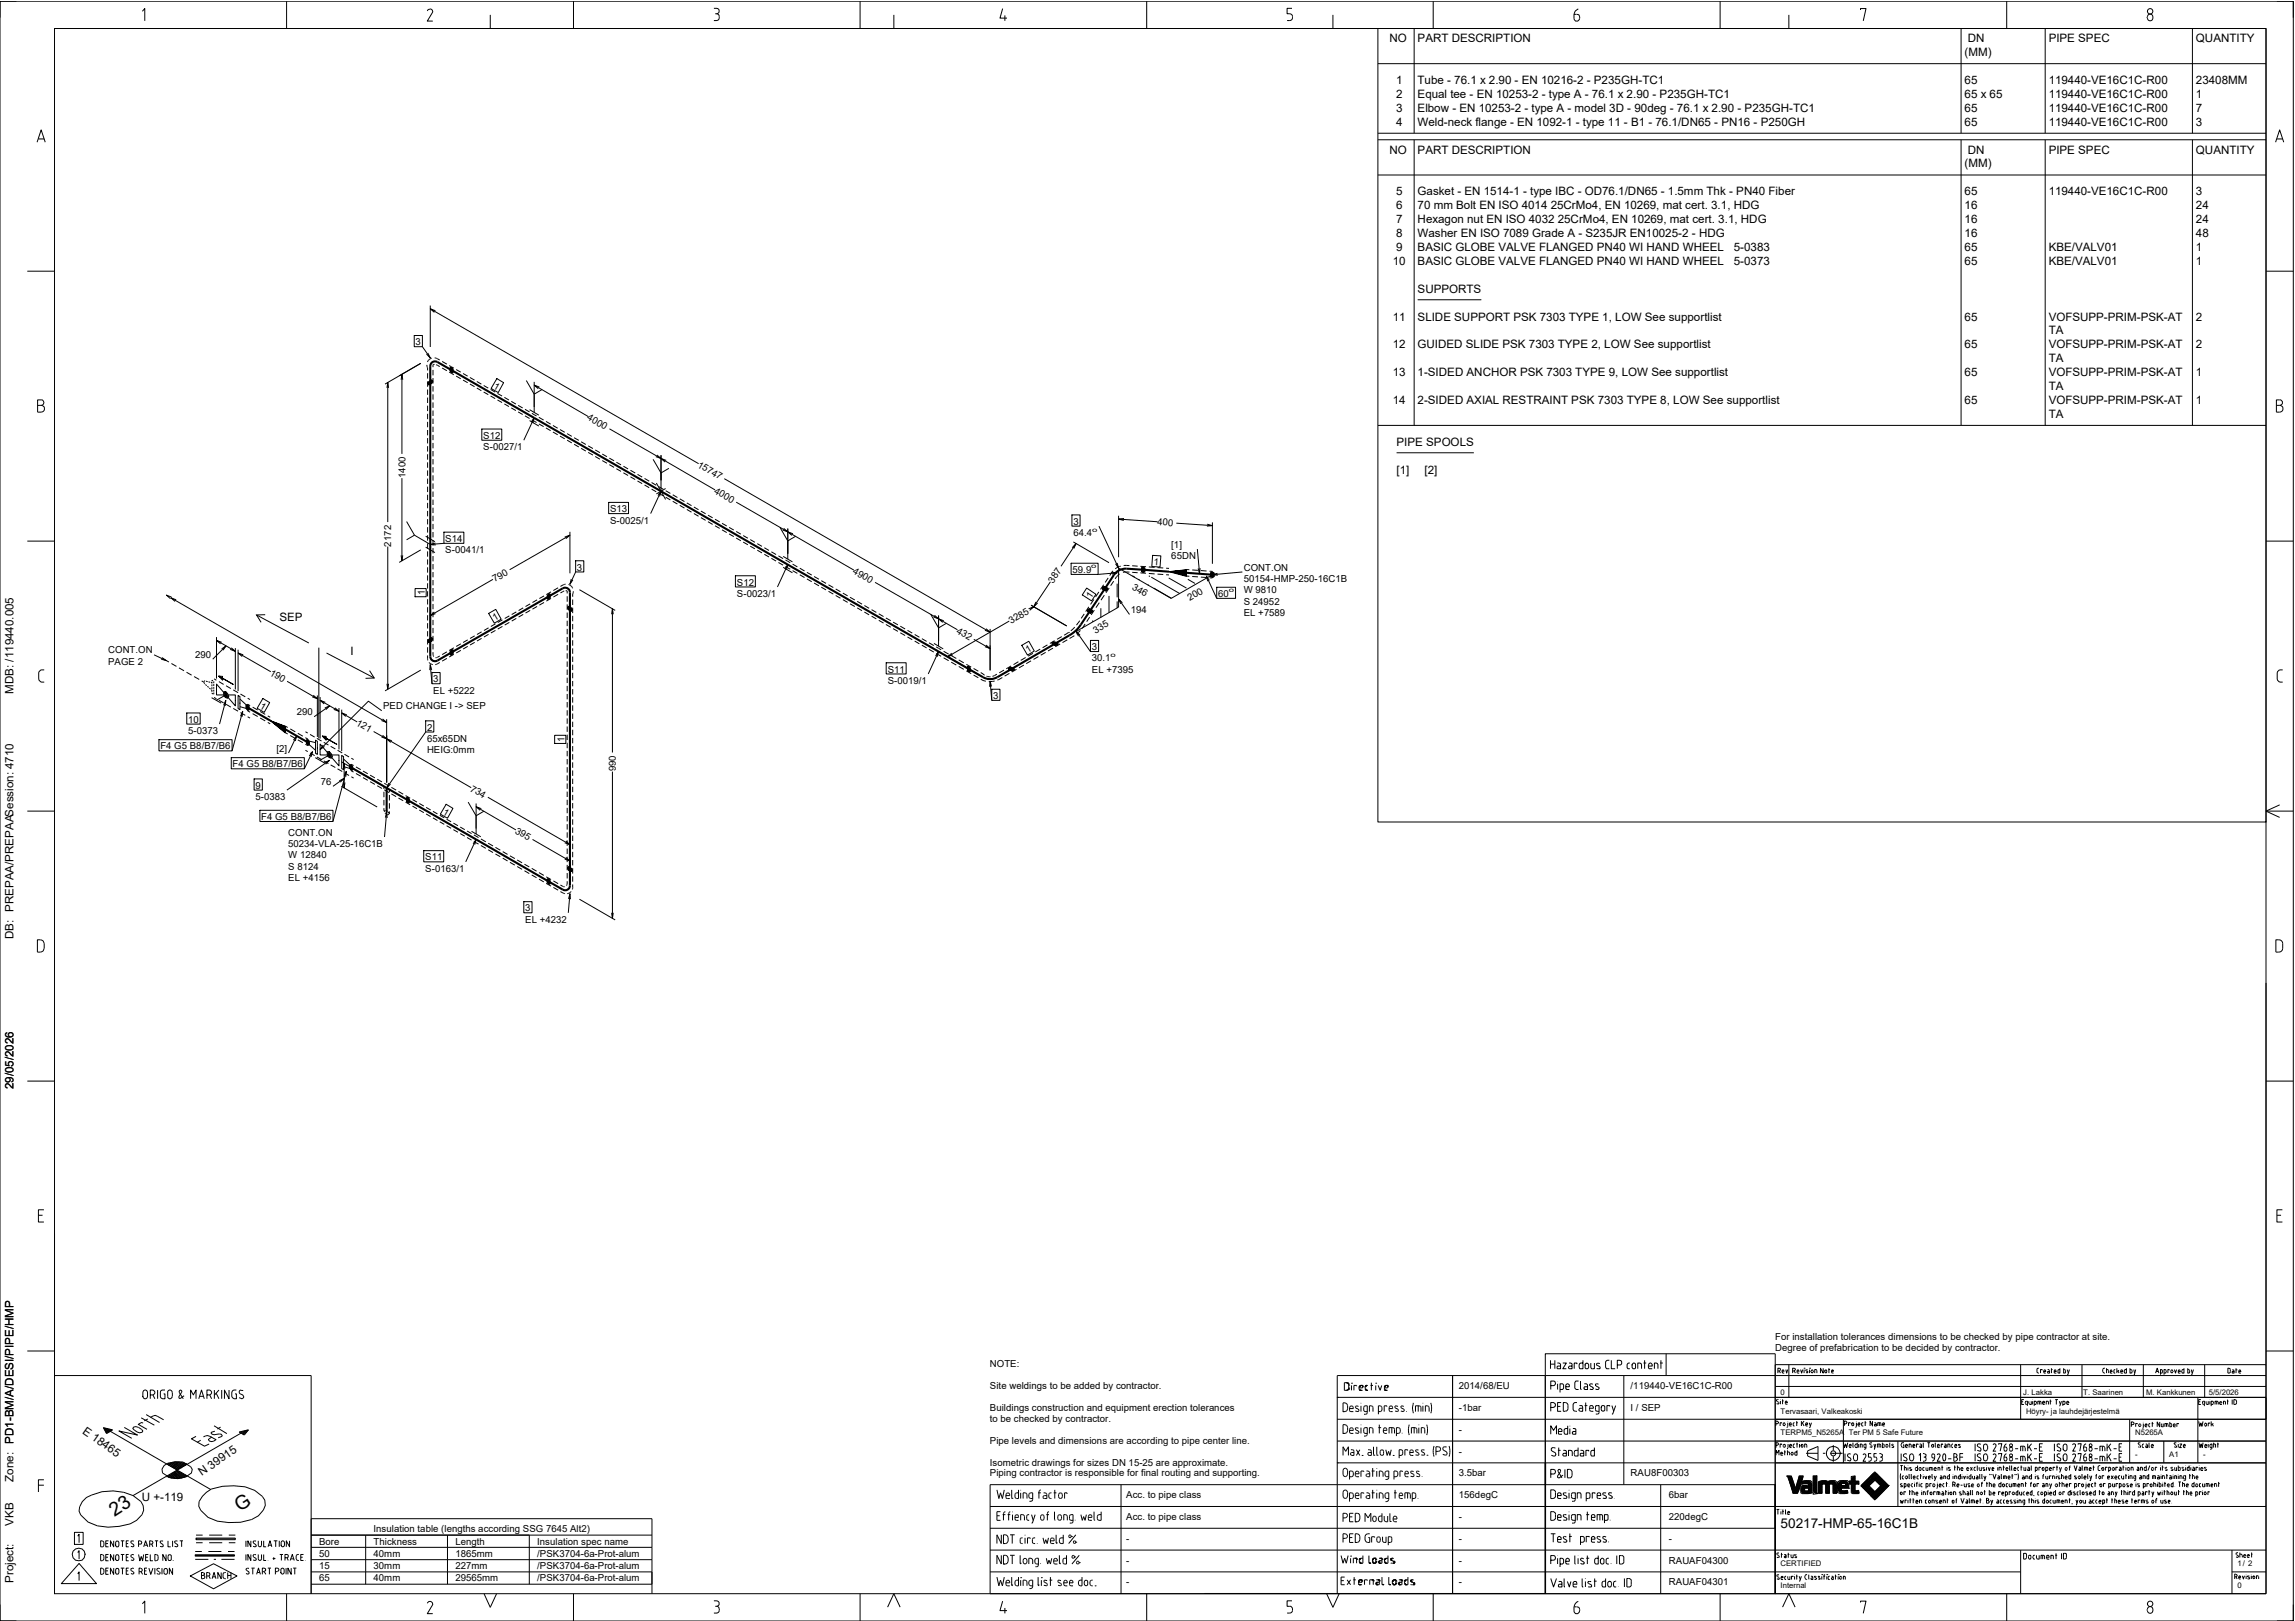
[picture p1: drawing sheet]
<svg xmlns="http://www.w3.org/2000/svg" width="841mm" height="594mm" viewBox="0 0 841 594" stroke-linecap="round" stroke-linejoin="round" font-family="sans-serif">
<defs><g id="words">
<g font-size="7.1">
<text x="42" y="556" transform="rotate(-33 42 556)">23</text>
<text x="87.9" y="554" transform="rotate(-33 87.9 554)">G</text>
</g>
<text font-size="4.9" x="652.5" y="560">50217-HMP-65-16C1B</text>
<g font-size="4.2">
<text x="509.2" y="15.5">NO</text>
<text x="519.5" y="15.5">PART DESCRIPTION</text>
<text x="721.1" y="15.5">DN</text>
<text x="750.7" y="15.5">PIPE SPEC</text>
<text x="804.7" y="15.5">QUANTITY</text>
<text x="719.9" y="20.5">(MM)</text>
<text x="511.6" y="30.8">1</text>
<text x="511.6" y="35.9">2</text>
<text x="519.5" y="30.8">Tube - 76.1 x 2.90 - EN 10216-2 - P235GH-TC1</text>
<text x="519.5" y="35.9">Equal tee - EN 10253-2 - type A - 76.1 x 2.90 - P235GH-TC1</text>
<text x="719.9" y="30.8">65</text>
<text x="719.9" y="35.9">65 x 65</text>
<text x="750.7" y="30.8">119440-VE16C1C-R00</text>
<text x="750.7" y="35.9">119440-VE16C1C-R00</text>
<text x="804.7" y="30.8">23408MM</text>
<text x="804.7" y="35.9">1</text>
<text x="511.6" y="41">3</text>
<text x="519.5" y="41">Elbow - EN 10253-2 - type A - model 3D - 90deg - 76.1 x 2.90 - P235GH-TC1</text>
<text x="719.9" y="41">65</text>
<text x="750.7" y="41">119440-VE16C1C-R00</text>
<text x="804.7" y="41">7</text>
<text x="511.6" y="46.1">4</text>
<text x="519.5" y="46.1">Weld-neck flange - EN 1092-1 - type 11 - B1 - 76.1/DN65 - PN16 - P250GH</text>
<text x="719.9" y="46.1">65</text>
<text x="750.7" y="46.1">119440-VE16C1C-R00</text>
<text x="804.7" y="46.1">3</text>
<text x="509.2" y="56.3">NO</text>
<text x="519.5" y="56.3">PART DESCRIPTION</text>
<text x="721.1" y="56.3">DN</text>
<text x="750.7" y="56.3">PIPE SPEC</text>
<text x="804.7" y="56.3">QUANTITY</text>
<text x="719.9" y="61.3">(MM)</text>
<text x="511.6" y="71.6">5</text>
<text x="519.5" y="71.6">Gasket - EN 1514-1 - type IBC - OD76.1/DN65 - 1.5mm Thk - PN40 Fiber</text>
<text x="719.9" y="71.6">65</text>
<text x="750.7" y="71.6">119440-VE16C1C-R00</text>
<text x="804.7" y="71.6">3</text>
<text x="511.6" y="76.7">6</text>
<text x="519.5" y="76.7">70 mm Bolt EN ISO 4014</text>
<text x="568.3" y="76.7">25CrMo4, EN 10269, mat cert. 3.1, HDG</text>
<text x="719.9" y="76.7">16</text>
<text x="804.7" y="76.7">24</text>
<text x="511.6" y="81.8">7</text>
<text x="519.5" y="81.8">Hexagon nut EN ISO 4032</text>
<text x="570.9" y="81.8">25CrMo4, EN 10269, mat cert. 3.1, HDG</text>
<text x="719.9" y="81.8">16</text>
<text x="804.7" y="81.8">24</text>
<text x="511.6" y="86.9">8</text>
<text x="519.5" y="86.9">Washer EN ISO 7089 Grade A - S235JR EN10025-2 - HDG</text>
<text x="719.9" y="86.9">16</text>
<text x="804.7" y="86.9">48</text>
<text x="511.6" y="92">9</text>
<text x="519.5" y="92">BASIC GLOBE VALVE FLANGED PN40 WI HAND WHEEL</text>
<text x="635.3" y="92">5-0383</text>
<text x="719.9" y="92">65</text>
<text x="750.7" y="92">KBE/VALV01</text>
<text x="804.7" y="92">1</text>
<text x="510.4" y="97.1">10</text>
<text x="519.5" y="97.1">BASIC GLOBE VALVE FLANGED PN40 WI HAND WHEEL</text>
<text x="635.3" y="97.1">5-0373</text>
<text x="719.9" y="97.1">65</text>
<text x="750.7" y="97.1">KBE/VALV01</text>
<text x="804.7" y="97.1">1</text>
<text x="519.5" y="107.3">SUPPORTS</text>
<text x="510.4" y="117.5">11</text>
<text x="519.5" y="117.5">SLIDE SUPPORT PSK 7303 TYPE 1, LOW See supportlist</text>
<text x="719.9" y="117.5">65</text>
<text x="750.7" y="117.5">VOFSUPP-PRIM-PSK-AT</text>
<text x="804.7" y="117.5">2</text>
<text x="750.7" y="122.5">TA</text>
<text x="510.4" y="127.7">12</text>
<text x="519.5" y="127.7">GUIDED SLIDE PSK 7303 TYPE 2, LOW See supportlist</text>
<text x="719.9" y="127.7">65</text>
<text x="750.7" y="127.7">VOFSUPP-PRIM-PSK-AT</text>
<text x="804.7" y="127.7">2</text>
<text x="510.4" y="137.9">13</text>
<text x="519.5" y="137.9">1-SIDED ANCHOR PSK 7303 TYPE 9, LOW See supportlist</text>
<text x="719.9" y="137.9">65</text>
<text x="750.7" y="132.7">TA</text>
<text x="750.7" y="137.9">VOFSUPP-PRIM-PSK-AT</text>
<text x="804.7" y="137.9">1</text>
<text x="750.7" y="142.9">TA</text>
<text x="510.4" y="148.1">14</text>
<text x="519.5" y="148.1">2-SIDED AXIAL RESTRAINT PSK 7303 TYPE 8, LOW See supportlist</text>
<text x="719.9" y="148.1">65</text>
<text x="750.7" y="148.1">VOFSUPP-PRIM-PSK-AT</text>
<text x="804.7" y="148.1">1</text>
<text x="750.7" y="153.1">TA</text>
<text x="511.8" y="163.4">PIPE SPOOLS</text>
<text x="511.8" y="173.6">[1]</text>
<text x="522" y="173.6">[2]</text>
<text x="102.4" y="227.4">SEP</text>
<text x="128.4" y="240.1">I</text>
<text x="5" y="254.2" transform="rotate(-90 5 254.2)">MDB: /119440.005</text>
<text x="5" y="344.2" transform="rotate(-90 5 344.2)">DB: PREPAA/PREPAASession: 4710</text>
<text x="5" y="399.1" transform="rotate(-90 5 399.1)">29/05/2026</text>
<text x="30" y="525" transform="rotate(35 30 525)">E 18465</text>
<text x="5" y="529" transform="rotate(-90 5 529)">PD1-BM/A/DESI/PIPE/HMP</text>
<text x="5" y="543" transform="rotate(-90 5 543)">Zone:</text>
<text x="74" y="541" transform="rotate(-35 74 541)">N 39915</text>
<text x="52" y="550">U +-119</text>
<text x="5" y="559" transform="rotate(-90 5 559)">VKB</text>
<text x="5" y="580" transform="rotate(-90 5 580)">Project:</text>
</g>
<g font-size="3.5">
<text x="152.3" y="126.5">3</text>
<text x="180.6" y="142.2" transform="rotate(30 180.6 142.2)">1</text>
<text x="214.9" y="153.7" transform="rotate(30 214.9 153.7)">4000</text>
<text x="177.1" y="160.8">S12</text>
<text x="177.1" y="165">S-0027/1</text>
<text x="255.4" y="171" transform="rotate(30 255.4 171)">15747</text>
<text x="148.5" y="175.2" transform="rotate(-90 148.5 175.2)">1400</text>
<text x="261.4" y="180.5" transform="rotate(30 261.4 180.5)">4000</text>
<text x="223.6" y="187.7">S13</text>
<text x="223.6" y="191.8">S-0025/1</text>
<text x="393.3" y="192.3">3</text>
<text x="393.3" y="196.4">64.4</text>
<text x="424.1" y="192.4" transform="rotate(4 424.1 192.4)">400</text>
<text x="143.3" y="200.3" transform="rotate(-90 143.3 200.3)">2172</text>
<text x="163.2" y="198.6">S14</text>
<text x="163.2" y="202.7">S-0041/1</text>
<text x="429.2" y="200.7">[1]</text>
<text x="211.4" y="209.1">3</text>
<text x="312.3" y="209.9" transform="rotate(30 312.3 209.9)">4900</text>
<text x="393" y="210">59.9</text>
<text x="422.6" y="207.1" transform="rotate(4 422.6 207.1)">1</text>
<text x="429.2" y="204.8">65DN</text>
<text x="455.8" y="209.1">CONT.ON</text>
<text x="181.3" y="213.4" transform="rotate(-30 181.3 213.4)">790</text>
<text x="270" y="214.6">S12</text>
<text x="386" y="213.9" transform="rotate(-56 386 213.9)">387</text>
<text x="414.6" y="215.8" transform="rotate(30 414.6 215.8)">346</text>
<text x="455.8" y="213.2">50154-HMP-250-16C1B</text>
<text x="155.7" y="218.1" transform="rotate(-90 155.7 218.1)">1</text>
<text x="270" y="218.7">S-0023/1</text>
<text x="399.8" y="219.5" transform="rotate(-56 399.8 219.5)">1</text>
<text x="436" y="220.2" transform="rotate(-30 436 220.2)">200</text>
<text x="446.4" y="218.8">60</text>
<text x="455.8" y="217.4">W 9810</text>
<text x="455.8" y="221.6">S 24952</text>
<text x="181.3" y="227.6" transform="rotate(-30 181.3 227.6)">1</text>
<text x="414.4" y="224.7">194</text>
<text x="455.8" y="225.7">EL +7589</text>
<text x="350.2" y="231.8" transform="rotate(30 350.2 231.8)">432</text>
<text x="370.5" y="228.6" transform="rotate(-30 370.5 228.6)">3285</text>
<text x="401.4" y="232.2" transform="rotate(-30 401.4 232.2)">335</text>
<text x="39.6" y="239.4">CONT.ON</text>
<text x="376.7" y="239.4" transform="rotate(-30 376.7 239.4)">1</text>
<text x="400.1" y="238.2">3</text>
<text x="39.6" y="243.6">PAGE 2</text>
<text x="71.5" y="241">290</text>
<text x="400.1" y="242.4">30.1</text>
<text x="98.6" y="247.2" transform="rotate(30 98.6 247.2)">190</text>
<text x="158.8" y="250">3</text>
<text x="325.3" y="246.4">S11</text>
<text x="325.3" y="250.6">S-0019/1</text>
<text x="400.1" y="246.6">EL +7395</text>
<text x="158.8" y="254.2">EL +5222</text>
<text x="363.9" y="256.1">3</text>
<text x="94.9" y="259.4" transform="rotate(30 94.9 259.4)">1</text>
<text x="108.7" y="262.1">290</text>
<text x="140.4" y="259.9">PED CHANGE I -&gt; SEP</text>
<text x="68.9" y="264.8">10</text>
<text x="68.9" y="269">5-0373</text>
<text x="130.3" y="265.6" transform="rotate(30 130.3 265.6)">121</text>
<text x="156.5" y="267.7">2</text>
<text x="58.8" y="274.6">F4 G5 B8/B7/B6</text>
<text x="101.3" y="275.4">[2]</text>
<text x="156.5" y="271.9">65x65DN</text>
<text x="206.8" y="271.9" transform="rotate(-90 206.8 271.9)">1</text>
<text x="85.2" y="281.2">F4 G5 B8/B7/B6</text>
<text x="156.5" y="276">HEIG:0mm</text>
<text x="117.6" y="287.6">76</text>
<text x="225.7" y="282.7" transform="rotate(-90 225.7 282.7)">990</text>
<text x="93.6" y="289">9</text>
<text x="93.6" y="293.2">5-0383</text>
<text x="172.1" y="289.7" transform="rotate(30 172.1 289.7)">734</text>
<text x="162" y="298.1" transform="rotate(30 162 298.1)">1</text>
<text x="95.7" y="300.5">F4 G5 B8/B7/B6</text>
<text x="188.5" y="305.2" transform="rotate(30 188.5 305.2)">395</text>
<text x="105.6" y="306.2">CONT.ON</text>
<text x="105.6" y="310.3">50234-VLA-25-16C1B</text>
<text x="105.6" y="314.5">W 12840</text>
<text x="155.8" y="315.3">S11</text>
<text x="105.6" y="318.7">S 8124</text>
<text x="105.6" y="322.9">EL +4156</text>
<text x="155.8" y="319.5">S-0163/1</text>
<text x="192.5" y="334">3</text>
<text x="192.5" y="338.1">EL +4232</text>
<text x="650.5" y="491.1">For installation tolerances dimensions to be checked by pipe contractor at site.</text>
<text x="650.5" y="495.1">Degree of prefabrication to be decided by contractor.</text>
<text x="362.7" y="501">NOTE:</text>
<text x="362.7" y="509">Site weldings to be added by contractor.</text>
<text x="534.6" y="509">2014/68/EU</text>
<text x="597.6" y="509">/119440-VE16C1C-R00</text>
<text x="362.7" y="517">Buildings construction and equipment erection tolerances</text>
<text x="362.7" y="521">to be checked by contractor.</text>
<text x="534.6" y="517">-1bar</text>
<text x="597.6" y="517">I / SEP</text>
<text x="534.6" y="525">-</text>
<text x="362.7" y="529">Pipe levels and dimensions are according to pipe center line.</text>
<text x="534.6" y="533">-</text>
<text x="362.7" y="537">Isometric drawings for sizes DN 15-25 are approximate.</text>
<text x="362.7" y="541">Piping contractor is responsible for final routing and supporting.</text>
<text x="534.6" y="541">3.5bar</text>
<text x="597.6" y="541">RAU8F00303</text>
<text x="412.7" y="549">Acc. to pipe class</text>
<text x="534.6" y="549">156degC</text>
<text x="611.5" y="549">6bar</text>
<text x="412.7" y="557">Acc. to pipe class</text>
<text x="534.6" y="557">-</text>
<text x="611.5" y="557">220degC</text>
<text x="136.9" y="561.5">Insulation table (lengths according SSG 7645 Alt2)</text>
<text x="116.9" y="566">Bore</text>
<text x="136.9" y="566">Thickness</text>
<text x="166.9" y="566">Length</text>
<text x="196.9" y="566">Insulation spec name</text>
<text x="412.7" y="565">-</text>
<text x="534.6" y="565">-</text>
<text x="611.5" y="565">-</text>
<text x="116.9" y="570.5">50</text>
<text x="116.9" y="575">15</text>
<text x="136.9" y="570.5">40mm</text>
<text x="136.9" y="575">30mm</text>
<text x="166.9" y="570.5">1865mm</text>
<text x="166.9" y="575">227mm</text>
<text x="196.9" y="570.5">/PSK3704-6a-Prot-alum</text>
<text x="196.9" y="575">/PSK3704-6a-Prot-alum</text>
<text x="412.7" y="573">-</text>
<text x="534.6" y="573">-</text>
<text x="611.5" y="573">RAUAF04300</text>
<text x="116.9" y="579.5">65</text>
<text x="136.9" y="579.5">40mm</text>
<text x="166.9" y="579.5">29565mm</text>
<text x="196.9" y="579.5">/PSK3704-6a-Prot-alum</text>
<text x="412.7" y="581">-</text>
<text x="534.6" y="581">-</text>
<text x="611.5" y="581">RAUAF04301</text>
</g>
<g font-size="2.8">
<text x="652.5" y="511">0</text>
<text x="741.4" y="511">J. Lakka</text>
<text x="763.4" y="511">T. Saarinen</text>
<text x="786.4" y="511">M. Kankkunen</text>
<text x="809.4" y="511">5/5/2026</text>
<text x="652.5" y="518">Tervasaari, Valkeakoski</text>
<text x="742.4" y="518">Höyry- ja lauhdejärjestelmä</text>
<text x="652.5" y="526">TERPM5_N5265A</text>
<text x="677.5" y="526">Ter PM 5 Safe Future</text>
<text x="782.4" y="526">N5265A</text>
<text x="782.4" y="534">-</text>
<text x="794.9" y="534">A1</text>
<text x="807.4" y="534">-</text>
<text x="652.5" y="574">CERTIFIED</text>
<text x="819.9" y="574">1/ 2</text>
<text x="652.5" y="582">Internal</text>
<text x="819.9" y="582">0</text>
</g>
<g font-size="2.3">
<text x="400.2" y="194.8">o</text>
<text x="399.9" y="208.3">o</text>
<text x="450.3" y="217.1">o</text>
<text x="407" y="240.7">o</text>
</g>
</g></defs>
<g fill="none" stroke="#000" stroke-width=".37">
<path d="M0 .4h840.4v593.6h-840.4zM6 .4h-6v6.1M20 10.4h810.4v573.6h-810.4zM52.2 4.1l.9-1v4.5M105 .4v10M157.6 3.4h-.5l-.5 .6M157.6 3.2a.95 .95 0 0 1 .8 1.5l-1.8 3h2M179.7 5.4v5M210.2 .4v10M261.6 3.1h1a1.03 1.03 0 0 1 .9 1.2 1.03 1.03 0 0 1-1.4 .7M262.6 5a.89 .89 0 0 1 .9 1M263.5 6.5a.89 .89 0 0 1-.9 1h-1"/>
<path d="M263.6 6v.5M315.2 .4v10M327.5 5.4v5M367.4 3.1l-1 3.5h2.6M368.2 5.6v2M420.2 .4v10M473.4 3.1h-1.7v1.9h1a1.28 1.28 0 0 1 1 1.3 1.28 1.28 0 0 1-1 1.2h-1M488.5 5.4v5M504.9 10.4h325.5v290.8h-325.5zM504.9 10.4h325.5M518.2 10.4v38.4M525.2 .4v10"/>
<path d="M577.8 5.3h-1v1.4a.99 .99 0 0 0 1 1 .99 .99 0 0 0 1-1M577.9 5.3a1.02 1.02 0 0 1 1 1.4M578.4 3.2a2.37 2.37 0 0 0-1.6 2.1M630.3 .4v10M655.5 5.4v5M681.8 3.7v-.6h2l-1 4.5M718.6 10.4v38.4M735.4 .4v10M749.5 10.4v38.4M786.8 6.2v.4M786.9 6.2a1.1 1.1 0 0 1 1.6-.9 1.1 1.1 0 0 1 .3 1.7 .99 .99 0 0 1-1.1 .6 .99 .99 0 0 1-.8-1M803.4 10.4v38.4"/>
<path d="M834.4 .4h6v6.1M504.9 23.3h325.5M13.6 52.1l1.5-4.5 1.5 4.5M14.1 50.9h2.1M504.9 48.8h325.5M504.9 51.2h325.5M518.2 51.2v104.7M718.6 51.2v104.7M749.5 51.2v104.7M803.4 51.2v104.7M833.9 52.1l1.5-4.5 1.5 4.5M834.4 50.9h2.1"/>
<path d="M504.9 64.1h325.5M10 99.4h10M830.4 99.4h10M157.7 113.2l98.3 56.7M157.7 112v15.2M159.6 113.9l-1.9-.7 1.5 1.3M519.5 109.8h23.3M147 139.1l.3-2 .3 2M147.3 137.1v29.2M151.8 122.9h3v4.1h-3zM154.2 133.1l-13.1 7.6M154.8 127l2.9 4.2"/>
<path d="M156.4 133.7l.3 2M156.7 136.8v1.9M156.7 139.7v2M156.8 129.4l.9 1.8-1.4-1.5M157.2 139.9l1-.6 .4 .3-.4 .8-1 .6-.4-.4zM158.2 131.2l-.9 .6-.7 .8M158.7 133.5v1M158.7 135.6v1.9M158.7 138.5v2M158.7 133.5h.6M159.3 131.1h.1M159.3 131.1l1.9 .8"/>
<path d="M159.8 133.6l1.4 .7M162 134.8l1.8 1.1M162 132.5l1.8 .9M164.6 134l1.7 .9M164.6 136.3l1.7 1M165 134.7h.5l.5 .6v1.2l-.5 .1-.5-.7zM167.2 137.8l1.6 1M167.2 135.4l1.6 1M169.7 136.9l1.7 .9M169.7 139.3l1.7 .9M172.2 138.3l1.7 1M174.7 139.8l1.7 1"/>
<path d="M182.1 138.7l2.5 1.5-2 3.6-2.6-1.5zM192.9 139.4l2.9 5 2.9-1.7M195.8 139.9v11.2M13.8 146.5h1.3a1.01 1.01 0 0 1 1 1 1.01 1.01 0 0 1-1 1 1.24 1.24 0 0 1 1.2 1.3 1.24 1.24 0 0 1-1.2 1.2h-1.3zM13.8 148.5h1.3M141.8 142.1l.3-2 .3 2M142.1 140.1v51.2M156.7 142.7v2M156.7 145.7v2M156.7 148.7v1.9M156.7 151.6v2M156.7 154.6v2"/>
<path d="M156.7 157.6v1.9M158.7 141.5v2M158.7 144.5v2M158.7 147.5v1.9M158.7 150.4v2M158.7 153.4v2M158.7 156.3v2M158.7 159.3v2M172.2 140.7l1.7 1M174.7 142.2l1.7 1M176.6 157.2h7.3v4.1h-7.3zM177.2 141.3l1.7 .9"/>
<path d="M177.2 143.7l1.7 .9M179.8 142.7l1.7 1M179.8 145.1l1.7 1M182.3 144.2l1.7 .9M182.3 146.6l1.7 .9M184.8 145.6l1.7 1M184.8 148l1.7 1M187.4 147.1l1.6 1M187.4 149.5l1.6 1M189.9 148.5l1.6 1M189.9 150.9l1.6 1M192.4 150l1.7 1"/>
<path d="M192.4 152.4l1.7 1M194.1 150.1l3.4 2M194.1 154.1l3.4 2M194.7 154.7l1.1-1.6-.5 1.9M194.9 153.8l1.7 1M194.9 151.5l1.7 .9M195.8 141.1l19.7 11.5M195.8 153.1l-3.9 8.2M197.5 152.9l1.7 1M197.5 155.3l1.7 1M197.7 141.8l-1.9-.7 1.4 1.3M200.1 154.4l1.7 1"/>
<path d="M200.1 156.8l1.7 1M202.6 155.9l1.8 1M202.6 158.3l1.8 1M205.2 157.4l1.7 1M205.2 159.8l1.7 1M207.8 158.9l1.7 1M223.3 157.1l38.7 22.4M504.9 155.9h325.5M834.2 146.5h1.2a1.01 1.01 0 0 1 1 1 1.01 1.01 0 0 1-1 1 1.24 1.24 0 0 1 1.2 1.3 1.24 1.24 0 0 1-1.2 1.2h-1.2zM834.2 148.5h1.2M147.3 175.2v30.3M156.7 160.5v2"/>
<path d="M156.7 163.5v2M156.7 166.5v1.9M156.7 169.4v2M156.7 172.4v2M156.7 175.4v1.9M156.7 178.3v2M158.7 162.3v2M158.7 165.3v1.9M158.7 168.2v2M158.7 171.2v2M158.7 174.2v1.9M158.7 177.1v2"/>
<path d="M207.8 161.3l1.7 1M210.4 162.8l1.7 1M210.4 160.4l1.7 1M213 161.9l1.7 1M213 164.3l1.7 1M215.5 163.4l1.8 1M215.5 165.8l1.8 1M218.1 167.3l1.8 1M218.1 164.9l1.8 1M220.7 166.4l1.7 1M220.7 168.8l1.7 .9M223.3 170.3l1.7 1"/>
<path d="M223.3 167.9l1.7 1M225.9 169.4l1.7 .9M225.9 171.8l1.7 .9M228.4 170.8l1.8 1M228.4 173.3l1.8 .9M231 172.3l1.8 1M231 174.7l1.8 1M233.6 173.8l1.7 1M233.6 176.2l1.7 1M236.2 175.3l1.7 1M236.2 177.7l1.7 1M238.8 176.8l1.7 1"/>
<path d="M238.8 179.2l1.7 1M239.3 168.3l2.9 5 2.9-1.7M240.5 177l3.4 6M240.7 166.7l1.5 1.3-1.9-.7M241.4 178.3l1.7 1M242.2 166.8v13.2l-3.8 8.2M243.9 179l-3.4 2M243.9 179.8l1.8 1M244.1 168.7l-1.9-.7 1.5 1.3M265.4 175.4l97.4 56.3M511.8 165.9h28.3M10 198.3h10"/>
<path d="M149 191.1l2.9 5-2.9 1.7M151.9 196.1l5.8 3.4 5-.4M156 196.5l3.4 2M156.7 181.3v2M156.7 184.3v1.9M156.7 187.2v2M156.7 190.2v2M156.7 193.2v2M156.7 196.1v2M156.7 199.1v2M158.7 180.1v2M158.7 183.1v2"/>
<path d="M158.7 186v2M158.7 189v2M158.7 192v1.9M158.7 194.9v2M158.7 197.9v2M159.6 199l-1.9 .5 2 .2M162.7 195h7.3v4.1h-7.3zM206.9 196.8l2-.7-1.5 1.3M208.9 194.9v15.2M208.9 196.1l-22.1 12.7M223 184.1h7.3v4.1h-7.3zM241.1 181.6l1.1-1.6-.5 1.9"/>
<path d="M241.4 180.7l1.7 1M243.9 182.2l1.8 1M246.5 181.3l1.7 1M246.5 183.7l1.7 1M249.1 182.8l1.7 1M249.1 185.2l1.7 1M251.7 184.3l1.7 1M251.7 186.7l1.7 1M254.3 185.8l1.7 1M254.3 188.2l1.7 1M256.9 187.3l1.7 1M256.9 189.7l1.7 1"/>
<path d="M259.4 188.8l1.7 1M259.4 191.2l1.7 1M262 190.3l1.7 .9M262 192.7l1.7 .9M264.6 191.8l1.7 .9M264.6 194.2l1.7 1M267.2 193.3l1.7 .9M267.2 195.7l1.7 .9M269.8 194.8l1.7 .9M269.8 197.1l1.7 1.1M269.8 184l43.1 24.9M272.3 196.2l1.8 1"/>
<path d="M272.3 198.6l1.8 1M274.9 197.7l1.7 1M277.5 199.2l1.7 1M285.8 193.2l2.9 5 2.9-1.7M287.2 193.6l1.5 1.3-1.9-.7M288.7 193.7v11.2M290.6 195.6l-1.9-.7 1.5 1.3M392.8 188.7h3v4.1h-3zM393.3 198.6l13.1 7.6M394.3 199.2l-5.5 8.3M402.7 192.8l7.2 15.4M409.9 190.2l14.3 1"/>
<path d="M409.9 189v15.2M411.9 190l-2 .2 1.9 .5M431.1 191.7l13.2 .9M442.4 192.1l1.9 .5-2 .2M444.3 191.4v15.2M830.4 198.3h10M62.6 219.1l79.1 45.6M62.8 218.8l-1.8-.7 1.5 1.3M64.6 219.8l-2-.7 1.5 1.3M142.1 200.3v52.3M147 203.5l.3 2 .3-2M152.1 215.7h4.1v3h-4.1z"/>
<path d="M154.2 201.5l-7.9 4.6M156 200.5l3.4 2M156.7 202v2M156.7 205v1.9M156.7 207.9v1.9M156.7 210.8v1.9M156.7 213.7v2M156.7 216.7v1.9M156.7 219.6v1.9M158.7 200.8v2M158.7 203.7v2M158.7 206.7v1.9"/>
<path d="M158.7 209.6v2M158.7 212.5v2M158.7 215.5v1.9M158.7 218.4v1.9M180.7 212.3l-23 13.3M196.8 219.8l-1.7 1M199.4 218.4l-1.7 .9M201 217.6l.5 .1v1.2l-.5 .7-.4-.1v-1.2zM201.9 216.9l-1.7 1M201.9 219.3l-1.7 1M204.5 215.4l-1.7 1M204.5 217.8l-1.7 1"/>
<path d="M206.8 216.6l-1.4 .7M207.3 214.1l-1.9 .8M207.3 216.5h.5M207.8 216.5v1M207.8 218.5v2M208.3 214.2l1 .5 .6 .9M209.3 212.2l-.4 1.9 1-1.6M209.9 219.7v2M210.1 216.6l-.2 2.1M210.9 205.5h3v4.1h-3zM210.9 209.6l-2 4.5M212.3 216.1l13.1 7.6"/>
<path d="M269.5 211h7.3v4.1h-7.3zM274.9 200.1l1.7 1M277.5 201.6l1.7 1M280.1 200.7l1.7 1M280.1 203.1l1.7 1M282.7 202.2l1.7 1M282.7 204.6l1.7 1M285.3 203.7l1.7 1M285.3 206.1l1.7 1M287 203.9l3.4 2M287 207.9l3.4 2M287.6 208.5l1.1-1.6-.5 1.9"/>
<path d="M287.8 205.2l1.8 1M287.8 207.6l1.8 1M288.7 206.9l-3.8 8.2M290.4 206.7l1.8 1M290.4 209.1l1.8 1M293.1 208.2l1.7 1M293.1 210.6l1.7 1M295.7 209.7l1.8 1M295.7 212.1l1.8 1.1M298.3 211.3l1.8 1M298.3 213.6l1.8 1.1M301 212.8l1.7 1"/>
<path d="M301 215.2l1.7 1M303.6 214.3l1.8 1M303.6 216.7l1.8 1M306.2 215.8l1.8 1M306.2 218.2l1.8 1M308.9 217.3l1.7 1M308.9 219.7l1.7 1M311.5 218.9l1.7 1M320.7 213.4l30.1 17.4M384.9 213.2l-6.1 9.2-1.2 .7M392.5 206.4h9.9v4.1h-9.9zM392.9 200.7l1.4-1.5-.8 1.8"/>
<path d="M398.2 215.5l3.4 2.3-1.6 2.4-3.4-2.2zM400.9 219.7l-1.3 1.8M402.7 216.9l-1.2 1.8M404 215.2l.7-.3 1.1 .6v.7l-.7 .3-1.1-.6zM404.4 214.3l-1.1 1.7M404.7 218.1l-1.2 1.8M406.1 211.8l-1.1 1.6M406.4 218.4v6.1M406.4 215.5l-1.1 1.7M407.2 210.1l-.6 .8M407.4 209.7l2 .2-1.9 .5M407.8 209.2l-.6 .9"/>
<path d="M408.1 213l-1.1 1.6M409.4 206.3l.5 1.9-1.1-1.6M409.4 213.9v5M409.4 209.9l-7 .6M409.9 208.2l19.3 11.1 15.1-8.7 11-1M409.9 208.2v14.3l-15.5 8.9 5.2 7.4M409.9 219.5l4 5.7M410.3 210.3l-1.6 1.8M410.7 207.4l-2 1.1M411.8 207.2l2.1 .1M413.9 209.6l-2.4 .1M414.9 207.3l2 .2"/>
<path d="M414.9 209.7l2 .2M415 211l.8 .5M417.1 212.3l.5 .2M417.9 207.5l2.1 .2M417.9 209.9l2.1 .2M418.3 208.1l.6-.3 .6 .4v1.3l-.6 .3-.6-.4zM420.6 214.3l.4 .2M421 207.7l2.1 .2M421 210.1l2.1 .2M421 211l.4 .3M421.9 211.5l10.4 6M422.4 203.5l3 .2-.3 4.1-3-.2z"/>
<path d="M422.8 215.5l6.5 3.8M424.2 208l2.1 .1M424.2 210.4l2.1 .1M427.3 208.2l1.1 .1M427.3 210.6l1.1 .1M428.3 211.8l6.5 3.7M428.4 209.5l6.4 .3h-2.1l2.1 .3v-.4h-2.7l2.7 .5v-.7l-3.3 .2 3.3 .7v-1.1l-3.9 .3 3.9 .9v-1.3l-4.5 .4 4.5 1.1v-1.7l-5.1 .5 5.1 1.4v-2l-5.7 .6 5.7 1.5v-2.2l-6.4 .7 6.4 1.7v-1.3M434.8 208.7l1 .1M434.8 211.1l1 .1M435.3 212.3l2.6 1.5M436.9 208.9l2.1 .1M436.9 211.3l2.1 .1"/>
<path d="M438.8 201.2l.8 9M439.8 208.2l-.2 2-.5-1.9M440 209.1l2.2 .1M440 211.5l2.2 .1M442.1 211.1l3.8 8.2M443.2 212.7l-1.1-1.6 .5 1.9M443.2 209.3l1.1 .1M443.2 211.7l1.1 .1M443.7 209.9l.6-.3 .6 .4v1.3l-.6 .3-.6-.4zM445.9 215.2h6.9v4.1h-6.9zM446.2 210.1l-1.9 .5 2 .2M56.5 240l5.4 2.6"/>
<path d="M79.3 233.5v15.2M79.3 234.7l3.5 2M81.2 235.4l-1.9-.7 1.5 1.3M81.2 237.8l1.6-1.1-1.1 1.6M82.8 236.7l3.4 2M82.8 236.7l-4.8 4.9M84.7 237.4l1.5 1.3-1.9-.7M86.2 237.5v15.1M87.2 238.1v15.1M87.2 239.3l12 6.9M89.1 240l-1.9-.7 1.5 1.3M94 225.4l19.2 10.2"/>
<path d="M97.2 225.3l-3.2 .1 1.7 2.6M116.8 237.3v33.3M119.7 239.3l17.4 9.1M156.7 222.5v2M156.7 225.4v2M156.7 228.3v2M156.7 231.3v1.9M156.7 234.2v2M156.7 237.2v2M157.2 234.3l1-.6 .4 .4-.4 .8-1 .6-.4-.4zM157.7 224.4v15.2M158.7 221.3v1.9"/>
<path d="M158.7 224.2v2M158.7 227.2v1.9M158.7 230.1v1.9M158.7 233v2M158.7 236v2M158.7 239v1M158.7 240l.3 .6M159.2 224.3l-1.5 1.3 1.9-.7M163.8 238.9l-1.8 1M165.5 238.1l.5 .1v1.2l-.5 .7-.5-.1v-1.2zM166.3 237.4l-1.7 1M166.3 239.8l-1.7 1"/>
<path d="M168.9 235.9l-1.7 1M168.9 238.3l-1.7 1M171.4 236.9l-1.7 .9M171.4 234.5l-1.7 .9M174 233l-1.8 1M174 235.4l-1.8 1M176.5 233.9l-1.7 1M176.5 231.5l-1.7 1M179 232.5l-1.7 .9M179 230.1l-1.7 .9M179.1 224.8l2.6-1.5 2 3.6-2.5 1.5zM181.6 228.6l-1.7 1"/>
<path d="M181.6 231l-1.7 1M184.1 227.1l-1.7 1M184.1 229.5l-1.7 1M186.6 225.7l-1.6 .9M186.6 228.1l-1.6 1M189.2 224.2l-1.7 1M189.2 226.6l-1.7 1M191.7 222.7l-1.7 1M191.7 225.1l-1.7 1M194.3 221.3l-1.7 1M194.3 223.7l-1.7 1M196.8 222.2l-1.7 1"/>
<path d="M199.4 220.8l-1.7 .9M207.8 221.5v2M207.8 224.5v1.9M207.8 227.5v1.9M207.8 230.4v2M207.8 233.4v2M207.8 236.4v2M207.8 239.4v2M208.3 222.2l1 .6 .4 .8-.4 .4-1-.6-.3-.8zM209.9 222.7v2M209.9 225.7v2M209.9 228.6v2"/>
<path d="M209.9 231.6v2M209.9 234.6v2M209.9 237.6v2M224.1 225.1l.3-2 .3 2M224.4 223.1v52.6M311.5 221.3l1.7 1M314.1 220.4l1.8 1M314.1 222.7l1.8 1.1M316.8 221.9l1.7 1M316.8 224.3l1.7 1M319.4 223.4l1.7 1M319.4 225.8l1.7 1"/>
<path d="M322 224.9l1.8 1M322 227.3l1.8 1M324.6 226.4l1.8 1.1M324.6 228.8l1.8 1M327.3 228l1.7 1M327.3 230.4l1.7 1M329.9 229.5l1.8 1M329.9 231.9l1.8 1M332.5 231l1.8 1M332.5 233.4l1.8 1M335.2 232.5l1.7 1M335.2 234.9l1.7 1"/>
<path d="M337.8 234l1.8 1M337.8 236.4l1.8 1M340.4 235.6l1.8 1M340.4 237.9l1.8 1M341.1 225.1l2.8 5 2.9-1.7M342.2 235.8l3.4 2M342.4 225.5l1.5 1.3-1.8-.7M343.1 237l1.8 1.1M343.1 239.5l1.8 1M343.9 225.6v11.2M343.9 238.8l-3.7 8.2M345.8 238.6l1.8 1.1"/>
<path d="M345.8 227.5l-1.9-.7 1.6 1.3M348.7 239.4l-1.4 1.3 1.9-.7M356.8 234.3l6 3.4M361.3 236.4l1.5 1.3-1.9-.7M361.3 230.4l1.5 1.3-1.9-.7M362.8 230.5v15.2M369.8 227.6l-22.5 13.1M374.4 236.5l2.6-1.5 2 3.6-2.5 1.5zM376.9 223.1l1.9-.7-1.5 1.3M377.8 221.8l13.1 7.6M378.5 239.4l-1.8 1M379.6 220.6l-.8 1.8 1.4-1.4"/>
<path d="M381.2 237.9l-1.8 1M383.2 239.1l-1.8 1M383.8 236.3l-1.7 1M385.7 235.4l.9-.1 1.1 .6-.2 .5-.9 .1-1.1-.6zM385.8 237.5l-1.7 1M386.5 234.8l-1.8 1M388.5 236l-1.8 1M389.1 233.3l-1.8 1M390.8 232.3l-.8 .5M391.1 234.5l-1.7 1M391.6 231.7h.1M391.6 231.7l-.8 .6"/>
<path d="M393.7 232.9h.1M393.7 232.9l-1.8 1.1M393.8 229.8l-1.4 1.4M395.1 228.3l-.6 .8M395.7 227.5l-.6 .8M395.8 232.8l-1.4-1.4 .8 1.8M395.9 231l-1.4 1.4M397.3 224.9l-1.1 1.7M397.6 228.6l-1 1.7M398.5 223.4l.7-.3 1.1 .6v.7l-.7 .3-1.1-.6zM399 222.4l-1.1 1.7M399.3 226.1l-1.1 1.7"/>
<path d="M399.6 234.7h3v4.1h-3zM400.4 227.4v.5M401 223.6l-1.2 1.7M402.8 220.8l-1.2 1.9M403.4 222.9v3.5M409.4 220.4v2.4M411.3 220.9l-1.4-1.4 .8 1.8M16.2 245.5l-1.3 .1-.7 1 .1 2.6 .6 .6 1.3 .2M59.4 241l1.6 1.1-1.9-.5M62.8 243.1l1.9 1.1M65.6 244.7l1.8 1.1M68.4 246.3l1.8 1.1"/>
<path d="M71.1 247.9l1.9 1.1M73.9 249.5l1 .6 .1 .5M75.2 249.5h-.3v.3M75.3 250.8l.5 .5M75.5 249.6l.6 .2M76 251.5l.5 .4M76.4 249.8l.6 .2M76.7 252.1l.5 .4M77.3 250.1h.4M77.4 252.8l.3 .1M77.5 255.7l3.6 1.9M77.7 253.9l.4 .4"/>
<path d="M77.7 249.4v-.2l.4 .3M77.7 249.8v.7M77.7 250.8v.7M77.7 251.8v.7M77.7 252.8v.7M78.3 249.7v.7M78.3 250.7v.7M78.3 251.7v.7M78.3 252.7v.7M78.3 253.8v.6M78.4 248.8l.9 .5M78.4 255.6l.9 .5"/>
<path d="M79.3 250.7v4h6.9v4zM80.2 247.8l1.3 .1v1.3l-1.3-1.4 5.2 3zM80.2 249.8l1.7 1M80.2 256.6l1.7 1M81.9 258.5l.8-1.9-.2 2.1M81.9 254.2l1.9 1.1M82 253.5l1.4 2.4M82.4 253.5l.7 2.2M82.7 253.5v2.2l.7 .2 .4-.6-.4-1-.7-.8h-.7v1.6l.7 .6M82.7 256.6l-2.2 8.7M82.7 254.7l-3.5 1.9M82.8 251.3l1.8 1"/>
<path d="M82.8 258.1l1.8 1M83.1 253.8l-.7 1.5M83.4 254.3l-1.4 .8M85.5 252.8l1.7 1M85.5 259.6l1.7 1M87.2 254.8l.7 .5v4.7l-.7-.3zM87.9 256.2l2.8 2.6v.9l-2.8-.7M88.1 254.3l1.8 1M90.2 258.4l.5-.2 .5 .8v1.1l-.5 .2-.5-.7zM90.7 258.1l1 .5M90.8 255.9l.8 .4M92.6 259.1l1.8 1.1"/>
<path d="M96.3 256l2.5 1.5-2 3.5-2.6-1.4zM105.2 249.7l11.1 6.3M114.8 254.8l1.5 1.2-1.9-.6M116.3 254.8v15.2M117.3 255.4v15.2M117.3 256.6l3.5 2.1M119 259.4l1.8-.7-1.4 1.3M119.2 257.3l-1.9-.7 1.5 1.3M120.8 258.7l3.4 1.9M120.8 258.7l-5.7 3.9M122.7 259.4l1.5 1.2-1.9-.6M124.2 259.4v15.2"/>
<path d="M135.4 245.8l1.7 2.6-3.1 .2M141.8 250.6l.3 2 .3-2M154.2 245.6l-13.1 7.6M156.7 240.2l.1 1.8M157.2 242.7l1.4 .8M157.7 243.6l.6 7M158.2 245.5l-.5-1.9-.2 2M158.3 246.4h3v4.2h-3zM159.5 243.5h.1M161.2 240.4l-1.6 .6M161.2 242.8l-1.7 .7M163.8 241.3l-1.8 1"/>
<path d="M207.8 242.4v2M207.8 245.3v2M207.8 248.3v2M207.8 251.3v2M207.8 254.3v2M207.8 257.3v2M209.9 240.6v2M209.9 243.6v2M209.9 246.5v2M209.9 249.5v2M209.9 252.5v2M209.9 255.5v2"/>
<path d="M209.9 258.5v2M324.7 242.9h7.4v4.1h-7.4zM342.8 240.4l1.1-1.6-.5 1.9M345.8 241l1.8 1.1M346.2 240.1l13.1 7.6M348.6 240.2l1.8 1.1M348.6 242.6l1.8 1.1M351.3 241.8l1.9 1.1M351.3 244.2l1.9 1.1M354.1 243.4l1.8 1.1M354.1 245.8l1.8 1.1M354.5 244.3l.5-.1 .5 .7v1.2l-.5 .1-.5-.7z"/>
<path d="M356.8 245l1.7 1M356.8 247.4l1.7 1M359.4 246.4l1.4 1M359.4 248.9l1.9 .7M361.5 247.8l1.5 .2M362.8 249.7l.6 6.9M363.3 251.6l-.5-1.9-.2 2M363.4 252.6h3v4h-3zM364.5 249.5l-2.2 .3M365.3 247l-1.6 .9M367.3 248.3l-1.8 .9M367.9 245.6l-1.7 1"/>
<path d="M369.7 244.7l.9-.1 1.1 .6-.2 .5-.9 .1-1.1-.6zM369.9 246.7l-1.7 1.1M370.5 244l-1.7 1.1M372.5 245.3l-1.7 1M373.2 242.5l-1.8 1M375.2 243.7l-1.8 1M375.8 240.9l-1.7 1.1M377.8 242.2l-1.7 1M380.5 240.6l-1.8 1M836.5 245.5a1.46 1.46 0 0 0-2 1.1l.1 2.6a1.57 1.57 0 0 0 1.9 .8M58.2 271h26.8v4.2h-26.8zM68.4 261.3h5v4h-5z"/>
<path d="M84.7 277.6h26.8v4.1h-26.8zM88.1 261.1l1.8 1M88.1 262.5l.8-1.9-.2 2M88.9 260.6l-3.9 14.6M90.7 260.4l1 .6M90.8 262.6l.8 .5M92.6 261.5l1.8 1.1M95.3 260.7l1.9 1.1M95.3 263.1l1.9 1.1M98.1 262.3l.9 .5M98.1 264.7l.9 .6M99 264l5.5 3.1-1.8-.9 1.8 1.2v-.3l-2.4-1.2 2.4 1.6v-.7l-2.8-1.2 2.8 2.2v-1.2l-3.4-1.3 3.4 2.5v-1.3l-3.9-1.5 3.9 3.1v-1.8l-4.4-1.6 4.4 3.5v-2l-5-1.8 5 4v-2.2l-5.5-2.2 5.5 4.5v-1.3"/>
<path d="M104.5 266l.9 .6M104.5 268.4l.9 .6M106.4 267.1l1.8 1.1M106.4 269.5l1.8 1.1M107.5 271.2l1.2-1.6-.5 1.9M108.7 269.6l-3 6.3M109.1 268.7l1.9 1.1M109.1 271.1l1.9 1.1M111.9 270.3l.9 .5M111.9 272.7l.9 .5M111.9 268.1l.9 .5M111.9 274.9l.9 .5"/>
<path d="M112.3 271.2l.5-.2 .5 .8v1.2h-.5l-.5-.6zM113.3 277l1.2-1.5-.5 1.8M113.6 269.1l1.7 1M113.6 275.9l1.7 1M114.5 275.5l-3 6.2M115.5 277.6l3.5 2M115.6 271.2l.7 .4v4.8l-.7-.4zM115.6 272.1l-2.8-.6v.9l2.8 2.5M116.1 270.6l1.7 .9M116.1 277.4l1.7 .9M117.3 272.7l6.9 7.9v-4h-6.9zM118.1 269.7l1.4 .2v1.3l-1.4-1.5 5.3 3z"/>
<path d="M118.4 273l-1.1 1.6 1.6-1.1M118.6 272l1.8 1M118.6 278.8l1.8 1M118.9 279.4l1.8-.8-1.4 1.4M119.9 276.1l1.9 1.1M120 275.5l1.4 2.3M120.4 275.5l.7 2.1M120.7 275.5v2.1l.7 .2 .4-.6-.4-1-.7-.7h-.7v1.5l.7 .6M120.7 278.6l-15.6 10.9M120.7 276.6l-3.5 2M121.1 275.8l-.7 1.4M121.2 273.5l1.7 .9"/>
<path d="M121.4 276.2l-1.4 .8M123.7 274.9l1.7 1M125.1 279.1l14.9 8.6M125.2 276.8l.7 .4v4.8l-.7-.4zM125.2 261.3l5.7 3.3M125.2 260v15.2M125.9 278.1l2.8 2.6v1l-2.8-.8M126.1 279.7v9M126.2 276.4l1.7 1M127.1 261.9l-1.9-.6 1.5 1.2M128.8 277.8l.8 .5M136.9 268.1l35.8 20.5"/>
<path d="M139.9 260.4l-4.9-3.5-17.7 17.7M140.2 269.4l1.5 1.3-1.9-.7M140.2 263.4l1.5 1.3-1.9-.7M141.7 263.5v23.2M143.6 271.5l-1.9-.8 1.5 1.4M156 264.1h3v4.1h-3zM156 268.2l-14.3 20.5M203.3 269.4h4.1v3h-4.1zM207.8 260.3v1.9M207.8 263.2v2M207.8 266.2v2M207.8 269.2v2"/>
<path d="M207.8 272.2v2M207.8 275.2v1.9M207.8 278.1v2M209.9 261.5v1.9M209.9 264.4v2M209.9 267.4v2M209.9 270.4v2M209.9 273.4v2M209.9 276.3v2.1M209.9 279.3v2M10 297.2h10M93.1 285.4h3v4.1h-3z"/>
<path d="M95.2 296.9h26.8v4.1h-26.8zM121.2 280.3l1.7 .9M123.7 281.7l1.7 1M124.3 286.1l1.8-.9-1.4 1.4M125.1 288.1l13.1 7.6M125.8 281.7l.3-2 .3 2M125.8 286.7l.3 2 .3-2M126.1 284.4l.8-1.8-.2 2M126.1 285.2l-4.1 2.9M126.2 283.2l1.7 1M126.9 282.6l-4.9 18.4M128.2 280.3l.5-.1 .5 .7v1.2l-.5 .1-.5-.7z"/>
<path d="M128.7 280l.9 .5M128.7 282.4l.9 .5M128.8 284.6l.8 .5M130.4 281l1.8 1M130.4 283.4l1.8 1M133 284.9l1.8 1M133 282.5l1.8 1M135.6 286.4l1.8 1M135.6 284l1.8 1M138.2 287.9l1.8 1M138.2 285.5l1.8 1M140.7 288.1v1"/>
<path d="M140.7 290.1v2M140.7 293.1v2M140.7 296.1v1M140.8 287l1.8 1M140.8 289.4l1.8 1M141.1 297l-.3 .2 .1 .3M141.1 297.8l.5 .5M141.2 299.6l.5-1.9 .2 2M141.3 296.9l.6 .4M141.7 297.7l-.8 9M142.2 297.5l.3 .6M142.4 298.4l-.2 .2-.3-.2"/>
<path d="M142.5 286.9l-.8 1.8 1.4-1.4M142.7 289.3v1M142.7 291.3v2M142.7 294.3v2M142.7 297.3v1M143.4 288.5l1.8 1M143.4 290.9l1.8 1M146 290l1.8 1M146 292.4l1.8 1M148.6 291.5l1.7 1M148.6 293.9l1.7 1M149 292.3l.5-.1 .5 .7v1.2l-.5 .1-.5-.7z"/>
<path d="M151.1 293l1.7 .9M151.1 295.4l1.7 1M153.6 294.4l1.7 1M153.6 296.8l1.7 1M156.1 295.9l1.7 .9M156.1 298.3l1.7 .9M158.6 297.3l1.7 1M158.6 299.7l1.7 1M161.2 298.7l1.6 1M163.5 294.7l2.5 1.5-2 3.6-2.6-1.5zM171.6 293.9l2.9 5 2.9-1.7M174.5 294.4v11.2"/>
<path d="M174.5 295.6l14.6 8.5M176.4 296.3l-1.9-.7 1.5 1.3M178.8 292.1l30.1 17.4M207.8 281.1v2M207.8 284.1v2M207.8 287.1v2M207.8 290.1v2M207.8 293.1v1.9M207.8 296v2M207.8 299v2M209.9 282.3v2M209.9 285.3v2"/>
<path d="M209.9 288.3v2M209.9 291.3v2M209.9 294.3v1.9M209.9 297.2v2M224.4 282.7v53.8M830.4 297.2h10M830.4 297.2l5 2.3M835.4 294.9l-5 2.3M155.3 311.7h7.3v4.1h-7.3zM161.2 301.1l1.6 1M163.7 300.2l1.6 .9M163.7 302.6l1.6 .9"/>
<path d="M166.2 301.6l1.6 1M166.2 304l1.6 1M168.7 303.1l1.6 .9M168.7 305.5l1.6 .9M171.2 304.5l1.6 1M171.2 306.9l1.6 .9M172.8 304.6l3.4 2M173.4 309.2l1.1-1.6-.5 1.9M173.7 305.9l1.7 1M173.7 308.3l1.7 1M174.5 307.6l-3.8 8.2M176.2 307.4l1.8 1.1"/>
<path d="M176.2 309.8l1.8 1.1M178.9 309l1.8 1M178.9 311.4l1.8 1M181.6 310.5l1.7 1M181.6 312.9l1.7 1M184.2 312.1l1.8 1M184.2 314.5l1.8 1M186.9 313.6l1.8 1M186.9 316l1.8 1M189.5 315.1l1.8 1.1M189.5 317.5l1.8 1.1M192.2 316.7l1.8 1"/>
<path d="M192.2 319.1l1.8 1M194.9 318.2l1.7 1M195.2 307.6l13.7 7.9M197.5 319.8l1.8 1M207.4 314.2l1.5 1.3-2-.7M207.4 308.2l1.5 1.3-2-.7M207.8 302v2M207.8 305v2M207.8 308v1.9M207.8 310.9v2M207.8 313.9v2M207.8 316.9v2"/>
<path d="M207.8 319.9v2M208.3 317.6l1 .6 .4 .8-.4 .4-1-.6-.3-.8zM208.9 308.3v15.2M209.9 300.2v2M209.9 303.2v2M209.9 306.2v2M209.9 309.2v2M209.9 312.1v2M209.9 315.1v2M209.9 318.1v2M191.9 330.4h3.1v4.1h-3.1zM194.9 320.6l1.7 1"/>
<path d="M197.5 322.1l1.8 1.1M200.2 321.3l1.7 1M200.2 323.7l1.7 1M200.6 322.1l.4-.1 .5 .7v1.2l-.5 .1-.4-.7zM202.8 322.8l1.7 1M202.8 325.2l1.7 1M205.4 324.3l1.5 .6M205.4 326.7l1.6 .8M207 327.5h.1M207.8 323.9l-.2 .7M207.8 322.9v1M208.3 329.4l.6-1.9 .1 2"/>
<path d="M208.9 327.5l-.6 7M209.3 326.7l-1.4 .8M209.9 321.1v2M209.9 324.1l-.2 1.8M212.3 329.5l13.1 7.6M224.1 334.5l.3 2 .3-2M13.7 344.4h1.1a1.4 1.4 0 0 1 1.4 1.3v1.8a1.39 1.39 0 0 1-1.4 1.4h-1.1zM834 344.4a1.91 1.91 0 0 1 2.4 .8 3.2 3.2 0 0 1-.7 3.6l-1.7 .1zM830.4 360.2v139.9M10 396.2h10M830.4 396.2h10M14.1 445.3h1.5"/>
<path d="M16.1 443.3h-2v4.5h2M20 452.1v50M834.4 445.3h1.5M836.4 443.3h-2v4.5h2M10 495.1h10M568.2 498.5v3.1M568.2 499.9h1.6M569.8 498.5v3.1M570.7 499.5l.9 .1 .3 .4v1.6h-.8a.49 .49 0 0 1-.5-.5 .49 .49 0 0 1 .5-.5h.8M572.7 499.5h1.3l-1.3 2.1h1.3M575 499.5l.9 .1 .2 .3v1.7h-.9a.49 .49 0 0 1-.4-.6 .49 .49 0 0 1 .5-.4h.8M577.9 499.9v-.4h-1v2.1"/>
<path d="M580.1 498.5v3.1h-1.1l-.3-.6 .1-1.1 .5-.4h.8M581.2 499.6h.6l.4 .5v1l-.4 .5a.61 .61 0 0 1-.7-.1 .61 .61 0 0 1-.2-.6v-1zM583 499.5v1.7l.3 .4h1v-2.1M586.3 499.7a.71 .71 0 0 0-1.2 .3l.1 .3 1.2 .7a.56 .56 0 0 1-.3 .6 .56 .56 0 0 1-.6 0l-.4-.1M589.8 498.5h-.8l-.6 .6 .1 2.1 .3 .4h1M590.5 498.5v3.1h1.4M597.3 499.5l-.8 .1-.3 .4v1.2l.3 .4h.8M598.3 499.8a.59 .59 0 0 1 .7-.3 .59 .59 0 0 1 .3 .7v.7a.64 .64 0 0 1-.6 .7 .64 .64 0 0 1-.6-.7zM602.3 499.5h1M602.7 498.5v3.1M608.3 499.5h1M608.6 498.5v3.1"/>
<path d="M610.5 496.1v8M830.4 495.1h10M20 504.1h94v79.9M51.8 519.6l4.8 2.6M52.6 509.6a.86 .86 0 0 1 1-.2 .86 .86 0 0 1 .5 .9v1.4a.86 .86 0 0 1-.9 .9 .86 .86 0 0 1-.9-.9v-1.4zM53.6 518.4l4.9 2.9M54.2 520l-1.3 .7M55.1 511.2h.8a.9 .9 0 0 0 .9-.9 .9 .9 0 0 0-.9-.9h-.8v3.2M55.1 519.4l1.8-.7 3.1 1.6M56 511.2l.8 1.4M57.8 509.4v3.2M60.4 509.4l-1.3 .1a2.45 2.45 0 0 0 0 2.9l1.3 .2v-1.8h-.4"/>
<path d="M63.1 510.3a.81 .81 0 0 0-.8-1 .81 .81 0 0 0-.8 1v1.4a.81 .81 0 0 0 .8 .9 .81 .81 0 0 0 .8-.9M63.2 510.3v1.4M65.6 510.2l1.6 2.4M65.7 510.2l.2-.7 .7 .2v.5l-1 1.6v.6h.6l1.3-.9M69.9 512.6v-3.2l1 1.8 .9-1.8v3.2M72.8 512.6l1-3.2 1.1 3.2M73.1 511.7h1.5M75.8 511.2l1.3-.1a.9 .9 0 0 0 .5-1 .9 .9 0 0 0-.8-.7h-1v3.2M76.8 511.2l.7 1.4M78.5 509.4v3.2M79.2 510.6l1 2M80.2 509.4l-1.7 1.9"/>
<path d="M81.2 509.4v3.2M83.9 509.4v3.2l-1.7-3.2v3.2M86.6 509.4l-1.2 .1-.3 .3-.2 1.9a1.38 1.38 0 0 0 1.7 .9v-1.8h-.5M88.3 509.4a.76 .76 0 0 0-.6 .6 .76 .76 0 0 0 .3 .8l.9 .4 .4 .7-.7 .7-1-.4M88.3 509.5l.8 .1M490 512.1h.1M490 512.1h340.4M492.1 517.3h.1M492.1 514.1l1.4 .3 .3 .7v1.2l-.3 .7-.6 .3h-.8zM493.3 509.5h.1M493.3 506.7h.1M493.3 506.7h-.7v2.8h.7"/>
<path d="M493.3 506.7l.3 .1M493.6 506.8h.1M493.6 506.8l.2 .1M493.7 509.4h.1M493.7 509.4l-.4 .1M493.8 506.9h.1M493.8 506.9l.3 .3M494 509.2h.1M494 509.2l-.3 .2M494.1 508.9h.1M494.1 507.2h.1M494.1 508.9l-.1 .3"/>
<path d="M494.1 507.2l.1 .4M494.2 508.7h.1M494.2 507.6h.1M494.2 508.7l-.1 .2M494.2 507.6v1.1M494.5 516.2h1.4l-.2-.8-.5-.2-.5 .2-.2 1.4 .1 .4 1.3 .1M495.2 506.9h.1M495.2 507.7v1.8M497.1 508v-.3h-1v1.8M497.8 515.4l-.7-.2-.5 .5 1.1 .6 .2 .8-.3 .2-1-.2M498 508.3h.1M498 508.3l.1 1"/>
<path d="M498.1 509.3h.1M498.1 508.1h.1M498.1 509.3l.2 .2M498.1 508.1l-.1 .2M498.3 509.5h.1M498.3 507.8h.1M498.3 509.5h1M498.3 507.8l-.2 .3M498.5 509.5h.1M498.5 507.7h.1M498.5 507.7h.4M498.5 507.7l-.2 .1"/>
<path d="M498.7 507.7h.1M498.7 514.1v.2M498.7 515.2v2.1M498.9 507.7h.1M498.9 507.7l.3 .2M499.2 507.9h.1M499.2 507.9l.1 .3M499.3 508.2h.1M499.3 508.2v.4h-1.3M500.2 508.2h.1M500.2 508.2l.1 .9M500.3 509.3h.1"/>
<path d="M500.3 509.1h.1M500.3 508h.1M500.3 509.3l.3 .2M500.3 509.1v.2M500.3 508l-.1 .2M500.5 507.7h.1M500.5 507.7h.7M500.5 507.7l-.2 .3M500.6 509.5h.1M500.6 509.5h.6M500.8 509.5h.1M501 517.3l-1.2-.2-.1-1.4 .5-.5h.8v2.5l-.2 .5h-1"/>
<path d="M501.8 517.3v-2.1l1.2 .2 .1 1.9M502.2 507.7h.9M502.5 506.7v2.8M504.1 506.9h.1M504.1 507.7v1.8M505 507.7l.7 1.8 .6-1.8M505.1 517.3h.7l.6-.6v-1l-.6-.5h-.7v3M507.3 509.3h.1M507.3 508.3h.1M507.3 508.1h.1M507.3 509.3l.2 .2M507.3 508.1v1.2"/>
<path d="M507.5 509.5h.1M507.5 507.8h.1M507.5 509.5h1M507.5 507.8l-.2 .3M507.7 509.5h.1M507.7 507.7h.1M507.7 507.7h.5M507.7 507.7l-.2 .1M508 507.7h.1M508.2 507.7h.1M508.2 515.4v-.2h-1v2.1M508.2 507.7l.2 .2"/>
<path d="M508.4 507.9h.1M508.4 507.9l.1 .3M508.5 508.2h.1M508.5 508.2v.4h-1.2M509 516.2h1.3l-.1-.8-.5-.2-.5 .2-.2 1.4 .2 .4 1.1 .1M512.3 515.4l-.7-.2-.4 .1-.1 .4 1.1 .6 .2 .8-.3 .2-.9-.2M514.4 515.4l-.7-.2-.4 .5 1.1 .6 .1 .8-.3 .2-.9-.2M515.4 517.1v.2M517.9 514.1l-.3 1.5 .3 2.3M518.7 517.3v-2.1l1.9 .2 .1 1.9M519.7 515.2v2.1M521.4 514.1v.2"/>
<path d="M521.4 515.2v2.1M522.3 517.3v-2.1l1.2 .2 .2 1.9M524.3 514.1l.3 1.5-.3 2.3M532.3 504.1v79.9M566.3 504.1v79.9v-87.9h84.2v87.9h-287.7v-40h287.7M568.3 507.8h.9a.84 .84 0 0 0 .8-.9 .84 .84 0 0 0-.8-.8h-.9v3.1M568.3 515.7h.9a.9 .9 0 0 0 .8-.8 .9 .9 0 0 0-.8-.9h-.9v3.2M570.8 506.1v.1M570.8 507.1v2.1M570.8 515.4h1M571.7 509.2h.9l.4-.5v-1.1l-.4-.5h-.9v3.2M572.1 514h-1.3v3.2h1.3"/>
<path d="M573.6 517.1a.86 .86 0 0 0 1-.9v-1.2a1.02 1.02 0 0 0-1-1h-.7v3.2h.7M573.8 508.2h1.3a.72 .72 0 0 0-.3-1 .72 .72 0 0 0-.9 .2v1.7l1.2 .1M577.3 517.2h.6M577.9 514h-.8l-.6 .6v1.9l.4 .6h.4M578.5 506.1h-1l-.4 .6 .1 2.1 .5 .4h.8M578.8 515.1h.9l.3 .6v1.5h-.9M579.2 506.1v2.9l.4 .2M580 516h-1a.51 .51 0 0 0-.4 .6 .51 .51 0 0 0 .5 .5M580.6 507.1h.7l.5 .5v1.6l-1.1-.1a.51 .51 0 0 1-.2-.5 .51 .51 0 0 1 .4-.4h.9M580.7 515.1h1M581.1 514v3.2M582.5 515.7v.9"/>
<path d="M582.6 516.6l.1 .4 .4 .1M582.6 515.7a.69 .69 0 0 1 .8-.6 .69 .69 0 0 1 .5 .9h-1.4M583.1 517.2h.8M583.7 507.3a.69 .69 0 0 0-.7-.3 .69 .69 0 0 0-.5 .6l1.3 .8a.67 .67 0 0 1-.3 .8 .67 .67 0 0 1-.9-.2M585.8 507.3a.6 .6 0 0 0-.7-.3 .6 .6 0 0 0-.4 .7l1.2 .7a.67 .67 0 0 1-.4 .8 .67 .67 0 0 1-.8-.2M586 517.2l-1.2-.2v-1.8l1.2-.1v2.7l-.4 .4h-.8M586.9 515.3l.4-.2a.58 .58 0 0 1 .6 .1 .58 .58 0 0 1 .2 .5v.8a.65 .65 0 0 1-.7 .7 .65 .65 0 0 1-.6-.7zM589.9 515.4v-.3h-1v2.1M590.7 515.1l.7 2.1M592.1 515.1l-1.1 3.1h-.3M592.7 500.2h.7a.86 .86 0 0 0 .9-.9 .86 .86 0 0 0-.9-.8h-.7v3.1M595.1 504.1v39.9"/>
<path d="M600.2 501.6v-2.1l1.2 .2 .1 1.9M604 500.2v.9l.3 .5h1.2M604.2 500.2v-.1a.65 .65 0 0 1 .7-.6 .65 .65 0 0 1 .6 .7v.4h-1.5M606.2 501.6v-2.1l1.1 .1 .3 .4v1.6M650.5 500.1h179.9v12M650.5 512.1v16M650.5 508.1h179.9M651.2 513.6l.5 .2M651.3 512.9l-.3 .2 .2 .4M651.3 512.8l.4 .1M651.5 502.4h.5l.4 .8M651.7 513.9l.2 .4-.2 .2-.7-.1"/>
<path d="M652 502.3l.3-.1v-.7l-.8-.1v1.8M652.4 512.8v.1M652.4 513.4v1.2M653 513.4h.6M653.1 502.8l.2 .3M653.2 512.8v1.8M653.3 503.2h.5M653.7 502.4l-.3-.4-.3 .1-.1 .7M653.8 502.4l-.8 .1M654.3 514.3v.2l.7 .1M654.4 501.9l.3 1.3 .4-1.3M654.9 513.8l-.4-.4-.3 .9"/>
<path d="M655 513.8v.2h-.8M655.5 500.1v12M656.9 502.4h.5M657.4 502.3l.5-.6-1-.3v1.8M657.5 502.4l.4 .8M658.7 503.2h.6M659.2 502.4l-.3-.4a.66 .66 0 0 0-.2 1.1M659.3 502.4l-.8 .1M659.8 501.9l.4 1.3 .4-1.3M661.1 501.4h.1M661.1 501.9v1.3M661.8 503l.5 .1"/>
<path d="M662.4 502.1l-.4-.2-.3 .3 .8 .6-.3 .3M663.1 501.4h.1M663.1 501.9v1.3M663.6 502.4v.4M663.7 502.4l.4-.4 .3 .4M663.7 502.8l.4 .3 .3-.3M664.5 502.4v.4M665.7 502.3l-.2-.4h-.5v1.3M665.8 502.3v.9M668.1 501.4v1.8l-1-1.8v1.8M668.8 502.1l.3-.1 .3 .4-.3 .7-.4-.3zM670 501.9h.6"/>
<path d="M670.2 501.4v1.8M671.2 502.5l.7-.1-.4-.4-.2 .1-.1 .7 .3 .3M671.5 503.2h.4M740.5 500.1v20M740.8 513.7h.6M741.7 512.9h-.9v1.8h.9M742.1 513.8v.5M742.3 513.8l.6-.3v1.7M742.3 514.3l.3 .4h.3M743.5 513.5v.8M744.4 513.5v1.2h-.5l-.3-.4M744.8 512.9h.1"/>
<path d="M744.8 513.5v1.2M746.1 513.8l-.7-.3v1.7M746.1 514.3l-.3 .4h-.4M746.3 513.8v.5M746.9 503.2h.3M747.2 501.4l-.6 .1-.2 .3v.9l.5 .4M747.3 513.5v1.2M747.9 513.8l-.3-.3h-.9v1.2M747.9 513.8v.9M748.3 502.2v-.3h-.6v1.3M748.5 514.1h.7l-.1-.5h-.5l-.1 .8 .7 .3M748.9 502.6h.8l-.2-.5h-.4l-.2 .8 .8 .3"/>
<path d="M749.8 514.7v-1.2l.7 .1 .2 1.1M750.4 501.9l.6 .4M751 502.3v.9l-.6-.1v-.5h.6M751.1 513.5h.6M751.3 512.9v1.8M751.6 501.9h.6M751.7 501.4v1.8M753.1 512.9h1M753.4 502.4l-.3-.4-.3 .1-.1 .8 .8 .3M753.5 502.4v.2h-.8M753.5 512.9v1.8M754.7 513.5l.3 1.2"/>
<path d="M754.8 501.4v1.8l-.7-.1v-1l.7-.2M755.4 513.5l-.7 1.7M755.9 514.7h.5l.3-.4-.3-.8h-.5v1.7M756.2 501.4v1.8h.4l.3-.9-.3-.4h-.4M757.3 514.1h.8l-.2-.5h-.4l-.2 .8 .8 .3M757.5 501.9l.4 1.3M758.3 501.9l-.5 1.9h-.3M762.9 500.1v12M770.5 501.8v.9M770.6 502.7l.4 .4M771 503.2h.3M771.3 501.4l-.6 .1-.1 .3"/>
<path d="M771.9 501.9h.4l.3 .4M771.9 501.4v1.8M772.7 502.3v.9M773.9 502.4l-.1-.3h-.4l-.1 1 .7 .1M774 502.4v.2h-.7M775.1 501.9l-.5 .2v1l.5 .1M775.7 501.4v1.8M776.1 502.4l.4 .8M776.5 502.2l-.8 .4M777 502.4v.5M777.1 502.9l.2 .3h.6M777.1 502.4l.3-.4 .5 .6h-.9"/>
<path d="M779.2 501.4v1.8l-.7-.1v-1l.7-.2M780.5 501.4v1.8l.7-.1v-.3M780.5 501.9h.4l.3 .4M781.3 502.3v.5M781.9 501.9l.3 1.3M782.6 501.9l-.5 1.9h-.2M785.4 500.1v12M789.9 503.2l.6-1.8 .6 1.8M790.1 502.6h.8M791.7 503.2l.6-.1 .1-.8-.3-.4h-.4v1.9M793.7 502.3l-.3-.4h-.4v1.9M793.7 502.8v.3l-.7 .1"/>
<path d="M793.8 502.3v.5M794.9 502.2v-.3h-.5v1.3M796.2 502.4l-.3-.4-.4 .4 .1 .6 .3 .1 .3-.3M796.3 502.4v.4M796.8 501.9l.4 1.3 .4-1.3M798.9 502.4l-.3-.4-.3 .1-.1 .8 .2 .3h.6M799 502.4v.2h-.8M799.5 502.3v.5M800.3 501.4v1.8l-.7-.1v-.3M800.3 501.9h-.5l-.2 .4M801.7 501.4v1.8h.4l.3-.9-.3-.4h-.4M803 501.9l.3 1.3"/>
<path d="M803.8 501.9l-.8 1.9M805.4 512.1v24M805.7 513.7h.6M806.5 512.9h-.8v1.8h.8M807.8 514.7h-.4l-.3-.4 .3-.8h.4v1.8M807.9 500.1v12M808.4 513.5v.8M809.2 513.5v1.2h-.4l-.3-.4M809.8 512.9h.1M809.8 513.5v1.2M811 513.8l-.2-.3h-.5v1.8M811 514.3l-.2 .4h-.5"/>
<path d="M811.1 513.8v.5M812.3 513.5v1.2M812.8 513.8l-.3-.3h-.8v1.2M812.9 513.8v.9M814.1 513.9l-.5-.2-.2 .7 .8 .3M814.2 513.9v.2h-.8M814.8 514.7v-1.2l.6 .1 .1 1.1M816.1 513.5h.5M816.3 512.9v1.8M816.4 501.4l.8 .2 .1 1.3-.2 .2-.7 .1zM818 502l.6 .1 .1 1.1-.7-.1v-.5h.7M818 512.9v1.8"/>
<path d="M818.6 512.9l1 .5-.1 1-.5 .3h-.4zM819.3 502h.6M819.4 501.4v1.8M821.1 502.4l-.1-.3h-.4l-.2 .8 .8 .3M821.2 502.4v.2h-.8M830.4 512.1v8h-179.9M830.4 512.1v71.9h-179.9v-47.9M830.4 504.1h-340.4v79.9M37.9 523.1l3.4 .9-2.2 1.3zM38.2 523.1l-.1 .3M38.4 523.4l-.3 .3M38.7 523.4l-.5 .4"/>
<path d="M38.9 523.4l-.5 .6M39.1 523.5l-.7 .6M39.4 523.5l-.9 .9M39.5 523.5l-.8 .9M39.8 523.7l-1.1 1M39.9 523.7l-1.1 1.2M40.2 523.7l-1.3 1.3M40.4 524.4l36.8 21.4M40.5 523.8l-1.6 1.4M40.6 523.8l-1.2 1.2M40.9 523.8l-.8 .9M41.1 524l-.5 .4"/>
<path d="M45.6 523.1l4.8 2.8-6.8-1.5 4.7 2.7M49 523a3.1 3.1 0 0 1 3.3 1.4l-.3 .5a3.2 3.2 0 0 1-3.3-1.4zM52.5 521.5l-.6-.2-1.2 .6 3.2 1.9M60.1 537l1.2-.8 3-.6 2.8 .2 2.8 1.6 .6 1-.3 1.3a7.7 7.7 0 0 1-10.6 0l-.2-1.4zM61.3 536.4h-.3M61.8 536.2l-.5 .5M62.1 536.1l-.8 .6M62.5 535.9l-.9 1M62.8 539.8l2.2 2M62.9 535.9l-1.1 1M63.1 539.8l2.1 2M63.2 535.8l-1.3 1.2"/>
<path d="M63.2 539.7l2.2 2.1M63.4 539.5l2.2 2.3M63.5 539.4l2.4 2.3M63.7 535.8l-1.6 1.3M63.8 539.3l2.4 2.4M64 535.6l-1.6 1.8M64 539.3l2.5 2.4M64.1 539.2l2.7 2.5M64.3 535.6l-1.8 1.8M64.4 539l2.5 2.5M64.4 535.6l-1.8 1.8M64.4 538.9l2.8 2.6"/>
<path d="M64.7 538.9l2.8 2.5M64.7 535.6l-1.8 2.1M65 538.9l2.5 2.5M65 535.6l-1.9 2.1M65.3 535.6l-2.1 2.1M65.6 535.6l-2.2 2.4M65.6 539.2l2.2 2M65.9 535.6l-2.2 2.4M66.2 535.8l-2.4 2.3M66.3 539.5l1.8 1.7M66.5 535.8l-2.5 2.3M66.8 535.8l-2.5 2.5"/>
<path d="M66.9 535.8l-2.5 2.6M67.2 535.9l-2.8 2.7M67.5 535.9l-2.8 2.7M67.5 536.1l-2.5 2.5M67.8 536.1l-2.2 2.2M68.1 536.2l-1.8 1.8M68.4 536.2l-1.3 1.2M68.4 536.4l-.6 .6M68.5 536.4l-.1 .3M71.8 526.3l-1.6 .9 4.7 2.7 1.7-.8M73.5 527.8l-1.3 .8M74.6 526.5l1.4-.5 3.1 1.5-.8 .6h-1.5l-.5-.6 1.4-1"/>
<path d="M78.4 522.5l4.7 2.8M78.7 524.4l-1.3 .5v.3l1 .6 2.7-.2 .3 .4-.1 .3-1.4 .6M80.8 523l-1.2 .7M87.6 524.7l3.4-.7-1.5 1.9zM87.8 524.7v.2M88.3 525.2l-39.5 22.8M88.3 524.7l-.2 .3M88.9 524.4l-.7 .8M89.5 524.4l-1 .9M89.9 524.1l-1.1 1.4M90.5 524.1l-1.6 1.5M91 524l-1.8 1.8"/>
<path d="M490 536.1h.1M490 520.1h340.4M490 528.1h340.4M490 536.1h340.4M492.1 525.3h.1M492.1 522.1l1.4 .3 .3 .7v1.2l-.3 .7-.6 .3h-.8zM492.1 533.3v-3.1l1 1.6 1-1.6v3.1M492.3 538.3l.7-.3 .8 .9v1.3l-.8 .9-.7-.3-.2-.6zM494.5 524.1h1.4l-.2-.7-.5-.3-.5 .3-.2 1.3 .5 .6h.9M495 531.2l1 .2 .1 1.9-1.1-.2-.2-.4 .2-.3 1.1-.2M497 531.2l1.3 2.1M497.8 523.4l-.7-.3-.4 .2-.1 .4 1.1 .7 .2 .6-.3 .3-1-.3"/>
<path d="M498.3 531.2l-1.3 2.1M498.7 522.1v.1M498.7 523.1v2.2M499.1 533.3h.1M499.7 539.3v-.3h-1v2.1M500.7 539l1 .2 .2 1.9-1.2-.2-.2-.3 .2-.4 1.2-.2M501 525.3l-1.2-.3-.1-1.2 .5-.7h.8v2.5l-.6 .6h-.6M501.3 531.2l1 .2 .2 1.9-1.2-.2v-.7l1.2-.2M501.8 525.3v-2.2l1.2 .3 .1 1.9M502.6 539h1.1M503 538v3.1M503.3 530.2l.1 3.1"/>
<path d="M503.4 533.3h.1M504.5 530.2l.1 3.1M504.5 538v.1M504.5 539v2.1M504.6 533.3h.1M505.1 523.1h1M505.4 522.1v3.2M505.9 531.5l.4-.3 .6 .3v1.6l-.6 .2-.4-.2-.2-.4zM506.9 524.1h1.3l-.2-.7-.4-.3-.5 .3-.2 1.3 .5 .6h.8M507.8 531.2l.5 2.1 .5-1.5 .5 1.5 .5-2.1M509 525.3v-2.2l1.9 .3 .1 1.9M510 523.1v2.2"/>
<path d="M510.5 533.3h.1M511.7 525.3h.8l.6-.6v-.9l-.6-.7h-.8v3.1M512.7 533.3l1.1-.2 .2-.4-.2-1.3-1.1-.2v3.1M513.8 525v.3M513.9 539.3v-.3h-.9v2.1M515.8 531.5v-.3h-1v2.1M516.4 522.1l-.3 1.4 .3 2.4M516.6 532.2h1.3l-.2-.7-.5-.3-.4 .3-.2 1.2 .1 .4 .4 .2h.8M517.2 525.3v-2.2l1.8 .3 .2 1.9M518 539.2l-.7-.2-.4 .5 1.1 .7 .1 .7-.3 .2-.9-.2M518.2 523.1v2.2M519.8 531.4l-.7-.2-.4 .4 1.1 .8 .1 .7h-1.2"/>
<path d="M519.9 522.1v.1M519.9 523.1v2.2M520.1 539.2l-.7-.2-.4 .5 1.1 .7 .1 .7-.3 .2-.9-.2M520.8 525.3v-2.2l1.2 .3 .1 1.9M522 531.4l-.8-.2-.4 .4 1.1 .8 .1 .7h-1.2M522.8 522.1l.3 1.4-.3 2.4M522.9 533.3h.1M525.5 529.9l-.3 1.6 .3 2.2M526.2 531.8l1.5-.2 .2-.5-.2-.8-1.5-.1v3.1M530.1 530.2l-1.3 .1-.1 .8 1.3 .8 .3 .5-.1 .6-.5 .3-1-.3M531 529.9l.3 1.6-.3 2.2M566.4 535.9v48h-125"/>
<path d="M568.3 525.6v-3.1l1 1.6 1.1-1.6v3.1M570 530.6a.83 .83 0 0 0-1.2-.1 .83 .83 0 0 0 0 1.3l1.1 .6a.78 .78 0 0 1-.1 1.1 .78 .78 0 0 1-1.1-.2h-.2M570.9 531.5h1M571.1 524.6h1.3a.74 .74 0 0 0-.3-1 .74 .74 0 0 0-1 .2v1.5l.2 .3h1.1M571.2 530.5v3.1M572.9 531.5l1.1 .3v1.8h-.9a.51 .51 0 0 1-.4-.6 .51 .51 0 0 1 .5-.5h.8M573.5 538.4v3.1M574.4 538.4h.7a1.02 1.02 0 0 1 1 1v1.2a.86 .86 0 0 1-1 .9h-.7zM574.5 522.5v3.1h-1l-.3-.4v-1.2l.3-.5h1M574.8 533.6v-2.1l1.3 .3 .1 1.8M575.3 522.5v.2M575.3 523.5v2.1"/>
<path d="M576.4 523.5l1.1 .3v1.8h-1a.53 .53 0 0 1-.3-.6 .53 .53 0 0 1 .5-.4h.8M576.9 532.1v.9M578.3 530.5v3.1h-1.1l-.2-.6M578.3 531.5h-1.1l-.2 .6M579.2 531.5h.9l.3 .4v1.7h-.8a.5 .5 0 0 1-.5-.6 .5 .5 0 0 1 .5-.5h.8M582.2 531.8v-.3h-1v2.1M584.3 530.5v3.1h-1l-.3-.5v-1.2l.3-.4h1M650.7 521.8l.8-.2 .2-.4-.5-.4h-.5v1.7M650.8 529.6l.9-.3-.2-.6h-.7v1.8M650.8 533.3v-1.8l.5 .9 .6-.9v1.8M652.6 533v.3h.7M652.9 521.6v-.3h-.6v1.2"/>
<path d="M652.9 529.4v-.3h-.6v1.4M653.2 532.4l-.3-.3-.3 .1-.1 .8M653.3 532.4v.3h-.8M653.4 529.6v.4M653.5 529.6l.3-.3 .4 .3-.1 .6-.3 .1-.3-.3M653.8 532.1h.6M654 531.5v1.8M654.1 521.8l-.3-.5-.4 .5 .2 .6 .5-.2M654.2 521.8v.4M655 532.1h.7v.3M655 531.5v1.8M655.1 521.3v1.5l-.4 .3"/>
<path d="M655.1 530.6l-.3 .3M655.1 520.8v.1M655.2 528.7h.1M655.2 529.1v1.5M655.8 522.2v.3h.7M655.8 529.9h.7l-.1-.6h-.5l-.1 .9 .7 .3M655.8 532.4v.9M656.3 532.4v.4M656.4 521.8l-.3-.5-.3 .2-.1 .7M656.4 532.4l.3-.3 .4 .3-.2 .7h-.4l-.1-.3M656.5 521.8v.1h-.8M657.6 521.3l-.5 .3 .1 .9h.4"/>
<path d="M657.7 529.1l-.6 .5 .1 .7 .5 .2M658.2 521.3h.6M658.2 529.1h.6M658.4 520.8v1.7M658.5 531.5v1.8h-.5l-.3-.3 .1-.9h.7M658.5 528.7v1.8M659.4 528.7h.1M659.4 529.1v1.4M660.1 529.3h.5l.1 .3-.3 .7-.4-.3zM660.1 520.8v1.7M660.5 521.5l.6 1M661.1 520.8l-1 1.1"/>
<path d="M661.7 521.9h.7l-.1-.4h-.5l-.1 .7 .7 .3M661.8 532.5h4.4M662 529.6l-.3-.5h-.4v1.4M662.1 529.6v.9M662.4 531.6l3.8-1.6v5.2l-3.8-1.6zM663 521.3l.4 1.2M663.8 521.3l-.6 1.8h-.2M668 532.5h.9M670.7 532.5h4.5M671.8 529.6v1.9M671.8 532.4v.4M671.8 533.6v2"/>
<path d="M675.5 528.7l.4 1.8 .4-1.4 .4 1.4 .4-1.8M675.5 520.1v16M675.8 521.8l.8-.2 .2-.4-.4-.4h-.6v1.7M676.1 532.7v2.8M677.2 533.9l.8 .4a.64 .64 0 0 1 0 1l-1.1-.3M677.5 532.7l-.5 .6 .3 .6M677.5 532.7l.7 .1M677.6 529.6v.6M677.7 530.2l.2 .3h.5M677.7 529.6l.1-.3h.5l.1 .6h-.8M678 521.6v-.3h-.6v1.2M678.7 521.5h.5v.9h-.5z"/>
<path d="M679 528.7l.2 1.8M679.2 533.4v1.2M679.3 533.4l.3-.6a.75 .75 0 0 1 1.1 .6v1.2a.74 .74 0 0 1-.5 .7 .74 .74 0 0 1-.8-.3l-.1-.4M679.7 529.6v.4M680.3 521.3v1.5l-.4 .3M680.3 520.8v.1M680.6 528.7v1.8h-.5l-.3-.5M680.6 529.1h-.5l-.3 .5M680.8 521.8v.4M680.9 522.2l.2 .3h.5M680.9 521.8l.4-.5 .3 .6h-.8M681.1 528.7h.1"/>
<path d="M681.1 529.1v1.4M681.7 530.5v-1.4l.7 .2v1.2M682.7 533.1l.2-.3a.57 .57 0 0 1 .7 .1 .57 .57 0 0 1 .1 .7M682.8 521.3l-.6 .3 .1 .9h.5M683 529.6v.4M683.1 529.6l.3-.5h.4v1.5l-.3 .5h-.4M683.1 530v.3l.7 .2M683.4 521.3h.5M683.5 520.8v1.7M683.8 533.6l-1.1 1.9h1.1M684.7 535.5h.6M685.7 532.7h-1v1.3h.8l.3 .6"/>
<path d="M685.8 534.7l-.5 .6M685.9 529.7v.6l-.7-.1M685.9 534.6v.1M686 528.7h-.5l-.3 .3 .1 .3 .6 .3M686.2 520.8v1.7l-.9-1.7v1.7M686.6 539.8l-1 1M686.7 535.5h.6M686.7 529.1l.3 1.4M686.9 521.3l.6 .3M686.9 539.7l-1.2 1.4M687.2 539.7l-1.4 1.4M687.3 539.7l-1.4 1.5"/>
<path d="M687.4 529.1l-.7 2M687.5 539.8l-1.5 1.6M687.6 521.6v.9h-.7v-.4l.7-.2M687.6 539.9l-1.5 1.5M687.7 532.7h-1v1.3h.8l.3 .6-.5 .7M688.6 529.1v1.4M688.7 521.3v1.2M688.7 535.5h.6M688.7 532.7h.6M689.1 529.6l-.3-.5h-.8v1.4M689.2 521.6l-.2-.3h-.9v1.2M689.2 529.6v.9"/>
<path d="M689.3 532.7l.5 .3v.6l-.8 .4M689.3 534l.5 .3 .1 .4-.6 .6M689.3 521.6v.9M689.8 528.7v1.8h.4l.3-.9-.3-.5h-.4M689.9 521.9h.7l-.1-.4h-.5l-.1 .7 .7 .3M691.8 529.6l-.3-.3-.4 .3 .1 .6 .3 .1 .3-.3M691.9 529.6v.4M692.5 528.7l.1 1.8M693.4 529.3l-.2 .3 .8 .6-.3 .3-.5-.2M693.4 529.1l.5 .2M695.5 528.1v23.9M696.4 537h.9"/>
<path d="M696.5 539.9v2.3M696.7 529.1v.8M696.7 532.7v2.8M696.8 529.9l.4 .4M696.8 537v1.9M697.4 529.4h.3v1.1h-.5M697.7 528.7h-.8l-.1 .4M697.9 537.7l.6 .1 .1 1.1M697.9 537v1.9M698.1 532.7a.6 .6 0 0 0-.6 .5 .6 .6 0 0 0 .3 .7l.8 .4a.64 .64 0 0 1 0 1l-1.1-.3M698.1 532.7l.7 .1M698.3 529.9h.7l-.1-.6h-.5l-.1 .9 .7 .3"/>
<path d="M699.2 537v.1M699.2 537.7v1.2M700.3 529.6l-.3-.5h-.4v1.4M700.4 537.8l-.5-.1-.1 .3 .8 .6-.1 .1h-.7M700.4 529.6v.9M701 529.9h.7l-.1-.6h-.5l-.1 .9 .7 .3M701.2 533.4l-.3-.6a.77 .77 0 0 0-1.1 .6v1.2a.71 .71 0 0 0 .7 .7 .71 .71 0 0 0 .7-.7M701.3 533.4v1.2M701.9 538v.6M702.7 537v1.9l-.7-.3M702.7 537.7l-.7 .3M702.9 529.4v-.3h-.6v1.4"/>
<path d="M703.2 533.3l.6-.6v2.8M703.2 538v.4M703.3 538l.4-.3 .3 .3-.1 .7h-.5l-.1-.3M703.5 529.1h.4l.3 .5v.9l-.6-.2v-.4h.6M704.7 535.5h.6M704.7 532.7h.6M704.8 528.7l.2 1.8M705.2 537.7l-.6 .3 .1 .7 .5 .2M705.3 532.7l.5 .3v.6l-.8 .4M705.3 534l.5 .3v.3M705.8 534.7v.3l-.5 .3M705.8 537.7v.9l.3 .3h.4v-1.2"/>
<path d="M705.9 534.6v.1M706.3 528.7h1M706.8 528.7v1.8M707.7 537.7v1.2M708 529.3h.5l.1 .3-.3 .7-.4-.3zM708.2 538l-.3-.3h-.8v1.2M708.3 538v.9M708.9 538.6l.1 .3h.6M709 534.3h-.6a.72 .72 0 0 1-.5-.9 .72 .72 0 0 1 .8-.6 1.82 1.82 0 0 1-.6 2.7M709.2 528.7v1.5M709.3 530.2l.1 .3M709.5 538l-.5-.2-.2 .8"/>
<path d="M709.6 538v.3h-.8M709.9 533.1l.6-.4 .5 .6-1.1 2.2h1.2M710.2 538.9v-1.2l.6 .1 .1 1.1M710.7 529.6l-.1-.3h-.5l-.1 .9 .2 .3h.6M710.8 529.6v.3h-.8M711.5 537.7h.6M711.7 537v1.9M711.9 529.4v-.3h-.5v1.4M712.2 532.8l.3-.1a1.9 1.9 0 0 1 0 2.6 1.93 1.93 0 0 1-.3-2.5zM712.6 529.1l.6 .2v1.2l-.6-.2v-.4h.6M713.5 537v.1M713.5 537.7v1.2"/>
<path d="M713.8 530.5v-1.4l.7 .2 .1 1.2M713.9 534.6h1.2M714.2 537.7l-.2 .3 .6 .4M714.3 537.7l.4 .1M714.7 538.4l-.1 .5-.6-.2M715.1 529.6v.4M715.2 530l.5 .5M715.7 529.1l-.5 .5M716 534h.7M716.1 537.7h.6M716.3 529.6v.6M716.3 537v1.9"/>
<path d="M716.4 530.2l.2 .3h.5M716.4 529.6l.1-.3h.5l.1 .6h-.8M716.7 534a.73 .73 0 0 1 .5 .5 .73 .73 0 0 1-.2 .7l-.3 .1M716.7 532.7l.2 .1a.6 .6 0 0 1 .3 .7 .6 .6 0 0 1-.5 .5M716.7 532.7h-.7v2.8h.7M717.3 537.7h.6l.1 .3M717.3 537v1.9M718.1 538v.9M718.2 534h1.2M718.4 529.3h-.7l.7 .9-.2 .3-.5-.2M718.7 538.6l.1 .3h.6M719.3 538l-.5-.2-.2 .8"/>
<path d="M719.4 532.7h-1.2v2.8M719.4 538v.3h-.8M721.4 538l-.3-.3-.4 .3 .2 .9h.6M721.5 538v.3h-.8M722.1 537.7l.7 1.2M722.8 537.7l-.7 1.2M723.4 538v.6M723.5 538.6l.5 .3M723.8 529v2.8M723.8 532.7v2.8M724 537.7h-.5v.3M724.6 537l.2 1.9"/>
<path d="M725.2 532.7a.61 .61 0 0 0-.6 .5 .61 .61 0 0 0 .3 .7l.9 .4M725.2 532.7l.7 .1M725.3 537.7v.9M725.7 530.6l.3 .6-.2 .6-1.2-.3M725.7 534.3l.3 .4-.2 .6-1.2-.3M725.9 529.3l-.7-.3a.61 .61 0 0 0-.6 .5 .61 .61 0 0 0 .3 .7l.9 .4M726.1 537.7v1.2l-.7-.3M727.3 537.8l-.6-.1v.3l.7 .7h-.7M728 537v.1M728 537.7v1.2M728.3 529.9l-.1-.5a.75 .75 0 0 0-1.2 0l-.1 1.7a.73 .73 0 0 0 .5 .5 .73 .73 0 0 0 .8-.2l.1-.3M728.3 533.4l-.3-.6a.74 .74 0 0 0-1.1 .6v1.2a.72 .72 0 0 0 .5 .7 .72 .72 0 0 0 .8-.3l.1-.4"/>
<path d="M728.4 529.9v1.2M728.4 533.4v1.2M728.6 537.7l.4 1.2 .3-1.2M730 538.3h.7l-.2-.5h-.4l-.1 .8 .1 .3h.6M730.4 529.4l.2-.3a.57 .57 0 0 1 .7 .1 .57 .57 0 0 1 .1 .7M730.4 533.1l.2-.3a.57 .57 0 0 1 .7 .1 .57 .57 0 0 1 .1 .7M731.5 529.9l-1.1 1.9h1.1M731.5 533.6l-1.1 1.9h1.1M732.1 537v.1M732.1 537.7v1.2M732.4 529.3v-.3h1.2l-.6 2.8M732.4 533v-.3h1.2l-.6 2.8"/>
<path d="M733.3 538v-.3h-.7v1.2M733.4 538v.9M734 537.7h.6M734.2 537v1.9M734.3 534l.3 1.3h.6l.3-.6M734.3 534h.9l.3 .6M735.2 538.6v.3h.6M735.2 529l-.9 1.3M735.2 532.7l-.9 1.3M735.5 530.9l-.3-.6-.9-.1 .3 1.6h.6l.3-.6M735.5 530.9v.3M735.5 534.6v.1"/>
<path d="M735.8 538l-.6-.2-.1 .8M735.8 538v.3h-.7M736.4 530.9v.3M736.4 534.6v.1M736.4 530.9l.3-.6h.4l.3 .6M736.4 531.2l.3 .6h.4l.3-.6M736.4 534.6l.3-.6h.4l.3 .6M736.4 534.7l.3 .6h.4l.3-.6M736.4 537v1.6l.3 .3M737.1 537v1.6l.3 .3M737.6 530.9v.3M737.6 534.6v.1"/>
<path d="M738 538v.6M738 538.6v.3h.8M738 538l.3-.3 .5 .6h-.8M738.5 530.9h1M738.5 534.6h1M739.2 538v.6M739.4 538.6l.4 .3M739.5 539.9l.1 .9-.1 1.4M739.8 537.7l-.4 .3M740.5 537.7h.6M740.7 537v1.9M741.3 529.9v1.9"/>
<path d="M741.3 533.6v1.9M741.7 537.7v1l.3 .2h.3v-1.2M742 530.5l-.3-.6h-1.2v1.9M742 534.2l-.3-.6h-1.2v1.9M742.1 530.5v1.3M742.1 534.2v1.3M743 537.7h.6v.3M743 529v2.8M743 532.7v2.8M743.6 530l.9 1.8M743.6 533.7l.9 1.8M743.8 538v.9h-.8v-.6h.8"/>
<path d="M744.4 537l.1 1.9M744.5 529l-1.5 1.8M744.5 532.7l-1.5 1.6M745.4 530.9h1M745.4 534.6h1M745.8 538.9l.8-.3-.2-.9h-.6v1.7M747.3 530.2h.9M747.3 534h.9M747.7 537.8l-.5-.1v1.2M748.5 537.8l.6 .2-.2 .7-.3 .2-.3-.5zM748.5 529h-1.2v2.8h1.2M748.5 532.7h-1.2v2.8h1.2"/>
<path d="M749.7 538.9l.7-.2v-1h-.7v1.7M751 538.3h.7l-.1-.5h-.5l-.1 .8 .1 .3h.6M752.8 529v2.8M752.8 532.7v2.8M752.9 537.8l-.6-.1v1.2M753.5 537.7h.6M753.8 537v1.9M754.1 533.9l1 .7v.4l-.1 .3-1.2-.3M754.1 530.2l.7 .4M754.2 532.7l.8 .1M754.2 529l.8 .3M754.4 532.7a.6 .6 0 0 0-.6 .9l.3 .3"/>
<path d="M754.4 529a.6 .6 0 0 0-.6 .9l.3 .3M754.7 537.7l.3 1.2M754.8 530.6l.3 .3a.6 .6 0 0 1-.4 .9l-.9-.3M755.4 537.7l-.7 1.7M756.2 529.4l.5-.3 .5 .2a2.06 2.06 0 0 1 .1 2.1l-.1 .1a.79 .79 0 0 1-1.2-.4zM756.4 532.8h.8a2.03 2.03 0 0 1 0 2.4h-.8l-.4-.6v-1.2zM757.5 538l-.3-.3-.5 .3 .2 .7h.4l.2-.3M757.5 538v.4M758.1 537.7h.6M758.7 537.1l-.4 .3v1.5M759.4 533.1l.6-.4a.6 .6 0 0 1 .6 .9l-1.1 1.9h1.1M759.4 529.4l.6-.4a.6 .6 0 0 1 .6 .9l-1.1 1.9h1.1"/>
<path d="M760 537l.6 1.9 .5-1.9M761.5 533v-.3h1.1l-.5 2.8M761.5 529.3v-.3h1.1l-.5 2.8M761.8 537.7h.6l.1 .3v.9h-.7v-.6h.7M763 537v1.6M763.1 538.6l.2 .3M763.5 534h.6a.71 .71 0 0 1 .5 .8 .71 .71 0 0 1-.8 .5l-.2-.6M763.5 531.2v-1h.6a.79 .79 0 0 1 .5 .9 .79 .79 0 0 1-.8 .7l-.2-.6M763.5 534v.7M764.4 532.7l-.8 .6-.1 .7M764.4 529l-.8 .7-.1 .6M764.4 537.7v1.2"/>
<path d="M764.9 538v-.3h-1.1v1.2M765 538v.9M765.5 530.9v.3M765.5 534.6v.1M765.6 534.6l.2-.6h.5l.3 .6M765.6 534.7l.2 .6h.5l.3-.6M765.6 530.9l.2-.6a.56 .56 0 0 1 .8 .6M765.6 531.2l.2 .6h.5l.3-.6M765.6 538.3h.7l-.1-.5h-.5l-.1 .8 .1 .3h.6M766.7 530.9v.3M766.7 534.6v.1M766.9 537.7h.6"/>
<path d="M767.1 537v1.9M767.5 530.9h1.2M767.5 534.6h1.2M769.2 537.1l-.3 .1-.1 1.2 .1 .3 .7 .2M769.2 537h.4M770.3 537.8l.3-.1 .3 .3-.3 .9-.4-.5zM770.4 529.9v1.9M770.4 533.6v1.9M771.2 534.2l-.5-.6h-1.2v1.9M771.2 530.5l-.5-.6h-1.2v1.9M771.3 530.5v1.3M771.3 534.2v1.3"/>
<path d="M772.1 537.8l-.6-.1v1.2M772.1 529v2.8M772.1 532.7v2.8M772.7 538.9l.7-.3-.1-.9h-.6v1.7M772.7 533.7l.9 1.8M772.7 530l.9 1.8M773.5 532.7l-1.4 1.6M773.5 529l-1.4 1.8M774 538v.4M774.1 538l.3-.3 .4 .3-.2 .7h-.4l-.1-.3M774.5 530.9h1.1M774.5 534.6h1.1"/>
<path d="M775.9 537.8l-.6-.1v1.2M776.5 530.2h.8M776.5 534h.8M776.6 537.7h.6v.3M777.3 538v.9h-.7v-.6h.7M777.6 532.7h-1.1v2.8h1.1M777.6 529h-1.1v2.8h1.1M777.9 537.7h.5M778 537v1.9M779 537v.1M779 537.7v1.2M779.5 538v.4"/>
<path d="M779.6 538l.4-.3 .3 .3M779.6 538.4l.4 .5 .3-.5M780.4 520.1v16M780.4 538v.4M781 522.1l.8-.2 .2-.4-.5-.5h-.5v1.8M781.6 538v-.3h-.7v1.2M781.7 538v.9M783.1 537.7h.6v.3M783.2 521.9v-.3h-.6v1.2M783.5 530.2l.5 .1M783.8 538v.9h-.6v-.6h.6M784.3 528.7h-.4l-.4 .3 .8 .6"/>
<path d="M784.3 529.7v.6h-.2M784.4 522.1l-.3-.3-.4 .3 .2 .6 .5-.2M784.4 538.9v-1.2h.6l.1 1.2M784.5 522.1v.4M785 529.6v.4M785.1 530v.3l.5 .2M785.4 521.6v1.5l-.3 .4M785.4 521v.2M785.6 529.1l-.5 .5M785.7 538v.6M786 522.1v.4M786.1 522.5v.3h.7"/>
<path d="M786.1 522.1l.3-.3 .4 .4h-.8M786.3 529.1l.6 .5M786.5 537v1.9l-.7-.3M786.5 537.7h-.7v.3M787 529.6v.9l-.7-.2v-.4h.7M787.5 528.7v1.5l.2 .3M787.8 537l-.7 1.9M787.9 521.6l-.5 .5 .1 .7h.4M788.3 529.6v.6M788.4 530.2l.2 .3h.5M788.4 529.6l.3-.3 .4 .6h-.8M788.5 521.6h.6"/>
<path d="M788.7 521v1.8M789.1 538l-.3-.3-.4 .3 .1 .7 .3 .2 .3-.5M789.2 538v.4M790.3 537.8l-.5-.1v1.2M791.4 521v1.8l-.9-1.8v1.8M791.7 537v.1M791.7 537.7v1.2M792 521.6v.9l.3 .3h.4v-1.2M792.3 537.7h.5M792.4 537v1.9M792.9 528.1v8M793.6 537.7l-.2 .3 .6 .4"/>
<path d="M793.7 537.7h.4M793.9 521.6v1.2M794.1 538.4l-.1 .5-.6-.2M794.4 522.1v-.3l-1.1-.2v1.2M794.5 522.1v.7M795.1 521v1.8h.6v-1l-.6-.2M795.6 538.1l.6 .3M796.2 537.7h-.6v.3M796.2 538.3l-.1 .6-.6-.2M796.5 522.5l.2 .3h.5M796.9 537.7v.9l.3 .3h.4v-1.2M797.1 522.1l-.3-.3-.3 .1-.1 .6"/>
<path d="M797.2 522.1v.1h-.8M797.4 529.7l.1 .6-.8-.1M797.5 528.7h-.5l-.3 .3 .7 .6M798.2 537v1.9l.7-.3M798.2 537.7h.7v.3M798.2 528.7h.1M798.2 529.1v1.4M798.3 521.9v-.3h-.6v1.2M798.7 529.1h.8l-.8 1.4h.8M799 538v.6M799.7 538.1l.5 .3M800.1 529.9h.7l-.1-.6h-.4l-.2 .9 .7 .3"/>
<path d="M800.2 537.7h-.6l.1 .3M800.2 538.3l.1 .4h-.7M800.9 537v.1M800.9 537.7v1.2M802.2 537v1.9h-.4l-.3-.9 .1-.3h.6M802.8 537v.1M802.8 537.7v1.2M803.5 537.7h.5l.1 .3M804.2 538v.9h-.7v-.6h.7M805.3 537.8l-.6-.1v1.2M805.7 520.9l.4 1.8 .4-1.2 .4 1.2 .4-1.8M805.8 528.7l.4 1.8 .4-1.4 .4 1.4 .3-1.8"/>
<path d="M805.9 537v.1M805.9 537.7v1.2M806.4 538v.6M806.5 538.6l.1 .3h.7M806.5 538l.3-.3 .4 .3M807.3 538v.3h-.9M807.8 521.9v.3M807.9 521.9l.3-.4 .4 .4-.4 .8-.3-.5M807.9 529.6v.6M807.9 538.1l.5 .2M808 530.2l.2 .3h.5M808 529.6l.3-.3 .4 .6h-.8"/>
<path d="M808 537.7h-.2l.1 .3M808.1 537.7h.4M808.5 538.3l-.1 .6-.6-.2M809.2 528.7h.1M809.2 529.1v1.4M809.8 521.6l-.6-.1v1.2M809.8 529.6v.4M809.9 529.6l.3-.5h.4v1.5l-.3 .5h-.4M809.9 530v.3l.7 .2M810.3 520.9v1.8M810.7 521.9l.4 .8M811.1 521.6l-.8 .5"/>
<path d="M811.2 529.1l.7 .2v1.2M811.2 528.7v1.8M812.5 529.1h.6M812.7 528.7v1.8M14.1 544.2h2M16.1 542.2h-2v4.5M30.2 550.2l1.5-1.5a18.6 18.6 0 0 1 17.1-.7l2.9 2.2 .8 1.5 .1 1.7a9.1 9.1 0 0 1-8.9 5.9l-4.1 .3-3.9-.5-3.4-1.4-2.7-2.6-.6-1.4 .2-1.6zM61 541.1l.3 .1M61.3 540.8l.5 .6M61.3 540.8l.8 .7M61.6 540.8l.9 .7M61.8 540.5l1.1 1.2"/>
<path d="M61.9 540.4l1.3 1.3M62.1 540.3l1.6 1.4M62.4 540.3l1.6 1.5M62.5 540.1l1.8 1.7M62.6 540l1.8 1.8M67.1 540l1.3 1.1M67.8 540.3l.6 .8M68.4 540.8l.1 .3M74.1 548.3l1.5-1.5 1.8-1.2a22.6 22.6 0 0 1 15.9 .5l2.8 2.2 .9 1.4 .2 1.9-.7 1.7-1.8 2.1a19.4 19.4 0 0 1-18.5 .6l-2.7-2.6-.7-1.5 .2-1.7zM114 556.5h124.9v27.5M362.8 552h467.6M365.3 545.9l.7 3.2 .6-2.1 .7 2.1 .7-3.2"/>
<path d="M365.3 555.4h1M366.6 553.9h-1.3v3.2h1.3M367.4 555h1M368.4 553.9l-.5 .2-.2 .5v2.5M368.6 548h1.4l-.2-.8-.5-.2-.5 .2-.2 1.4 .1 .4 1.3 .1M369.2 555h1M370.2 553.9l-.6 .7v2.5M370.7 545.9l.1 3.1M370.8 549h.1M371 553.9v.2M371 555v2.1M371.9 556h1.3l-.1-.8-.5-.2-.5 .2-.2 1.3 .2 .5 1.1 .1"/>
<path d="M373.2 545.9v3.2h-.7l-.6-.6v-.9l.6-.6h.7M374 557.1v-2.1l1.2 .2 .2 1.9M374 545.9v.2M374 547v2.1M374.9 549.1v-2.1l1.2 .2 .2 1.9M377.1 555l-.8 .2-.1 .4 .1 1.3 .8 .2M378 555l.6 2.1M378.4 549.1l-1.2-.2-.2-.4 .2-1.3 1.2-.2v2.5l-.2 .5-1 .1M379.3 555l-1 3.1h-.3M380.4 547h1M381.4 545.9l-.5 .2-.2 .5v2.5M381.5 555.2l.5-.2a1.28 1.28 0 0 1 .4 1.9l-.4 .2-.5-.2-.2-.5z"/>
<path d="M382.4 547l1 .2 .2 1.9-1.3-.1v-.8l1.3-.2M383.4 555h1M384.4 553.9l-.5 .2-.1 .5v2.5M385.3 547l-.8 .2-.2 .4 .2 1.3 .8 .2M386.1 547h1M386.4 553.9v2.9l.3 .3M386.5 545.9v3.2M387.8 555.2l.5-.2a1.23 1.23 0 0 1 .5 1.9l-.5 .2-.5-.2-.2-.5zM388.1 547.2l.5-.2a1.23 1.23 0 0 1 .5 1.9l-.5 .2-.5-.2-.2-.5zM389.8 557.1v-2.1l1.1 .2 .2 1.9M391 547.4v-.4h-.9v2.1M393.2 557.1l-1.2-.2-.1-1.3 .5-.6h.8v2.5l-.2 .5-1 .1"/>
<path d="M394 556.9v.2M396.1 555l.5 2.1 .5-1.4 .5 1.4 .5-2.1M398.8 556h1.3l-.1-.8-.5-.2a1.42 1.42 0 0 0-.6 2l1.2 .1M400.9 553.9v2.9l.4 .3M403.5 553.9v3.2l-1.2-.2-.2-.4 .2-1.3 1.2-.2M410.8 544v40M492.1 556.2h.9l.5-.3 .3-.6-.3-.6-1.4-.2v3.1M492.3 546.2l.7-.3 .8 .9v1.4l-.8 .9-.7-.3-.2-.6zM494.5 549.1l1.2-.2 .2-.4-.2-1.3-1.2-.2v3.2M494.5 541.1l1.2-.2 .2-.4-.2-1.3-1.2-.2v3.1M494.5 555.8h1M495.9 554.5h-1.4v3.1h1.4"/>
<path d="M496.6 557.6h.1M496.6 548h1.4l-.2-.8-.5-.2-.5 .2-.2 1.4 .5 .5h.9M496.6 554.5l1.4 .2 .3 .7v1.2l-.3 .7-.6 .3h-.8zM496.6 540h1.4l-.2-.8-.5-.2-.5 .2-.2 1.4 .5 .5h.9M499.7 547.3v-.3h-1v2.1M500.2 557.6v-3.1l1.1 1.7 1-1.7v3.1M500.7 547l1 .2 .2 1.9-1.2-.2-.2-.3 .2-.4 1.2-.2M502.6 547h1.1M503 545.9v3.2M503.2 555.7l.4-.2 .5 .2a1.22 1.22 0 0 1-.5 1.9 1.26 1.26 0 0 1-.4-1.9zM504.5 545.9v.2M504.5 547v2.1"/>
<path d="M505.4 541.1v-2.1h.7l.7 .6v1.5M505.4 549.1v-2.1h.7l.7 .6v1.5M506.4 554.5v3.1h-.7l-.6-.6v-.9l.6-.6h.7M507.2 555.5v1.5l.6 .6h.7v-2.1M508.9 549.1l-1.2-.2-.2-.4 .2-1.3 1.2-.2v2.5l-.2 .4-1 .3M508.9 541.1l-1.2-.2-.2-.4 .2-1.3 1.2-.2v2.5l-.2 .5-1 .1M509.3 554.5l.1 3M509.4 557.5h.1M510.5 556.6h1.4l-.2-.9-.5-.2-.5 .2-.2 1.4 .5 .5h.9M510.8 541.1l1.2-.2 .2-.4-.2-1.3-1.2-.2v3.1M510.8 547h1M511.2 545.9v3.2"/>
<path d="M512.7 548h1.3l-.2-.8-.5-.2-.4 .2-.2 1.4 .5 .5h.8M514.8 540h1.3l-.2-.8-.5-.2-.4 .2-.2 1.4 .5 .5h.8M514.8 549.1v-2.1l1.8 .2 .2 1.9M515.8 547v2.1M517.5 549.1l1.2-.2v-1.7l-1.2-.2v3.2M519.6 548.9v.2M521.1 540.9v.2M568.3 545.9h1l.7 .6v2l-.5 .5-1.2 .1zM568.3 553.9h1l.7 .6v2l-.5 .5-1.2 .1zM568.3 540.1h.9a.84 .84 0 0 0 .8-.8 .84 .84 0 0 0-.8-.9h-.9v3.1M570.8 548h1.3a.69 .69 0 0 0-.5-1 .69 .69 0 0 0-.8 .7l.2 1.3 1.1 .1M570.8 556h1.3a.69 .69 0 0 0-.5-1 .69 .69 0 0 0-.8 .7l.2 1.3 1.1 .1"/>
<path d="M572.8 540.5l-1.2 .9a.5 .5 0 0 1-.7 .1 .5 .5 0 0 1-.1-.7l1.1-1.6a.52 .52 0 0 0-.5-.8 .52 .52 0 0 0-.4 .8l1.4 2.3M572.9 548.9l.9 .1M572.9 556.9l.9 .1M574 547.1a.62 .62 0 0 0-.8-.2 .62 .62 0 0 0-.3 .7l1.2 .7a.46 .46 0 0 1 .1 .5 .46 .46 0 0 1-.4 .3M574 555.1a.62 .62 0 0 0-.8-.2 .62 .62 0 0 0-.3 .7l1.2 .7a.46 .46 0 0 1 .1 .5 .46 .46 0 0 1-.4 .3M575 545.9v.2M575 547v2.1M575 553.9v.2M575 555v2.1M576.5 549l-.6-.4v-1.2l.3-.4h1.1v2.5M576.5 549.1h.8M577.2 549.5l-.4 .6h-.7"/>
<path d="M577.2 557.5l-.2 .5-.9 .1M577.3 557.1l-1.1-.1-.3-.4v-1.2l.3-.4h1.1v2.5M578 549.1v-2.1l1.2 .1 .2 2M578 557.1v-2.1l1.2 .1 .2 2M581.3 549.1h.8M581.3 555h1.1M581.7 553.9v3.2M582.1 549l.6-.4v-1.2l-.3-.4h-1.1v3.1M583.2 556h1.3a.69 .69 0 0 0-.5-1 .69 .69 0 0 0-.8 .7v1.1l.5 .2M583.7 557.1h.8M584.5 547.3v-.3h-1v2.1M585.3 548h1.3a.69 .69 0 0 0-.5-1 .69 .69 0 0 0-.8 .7v1.1l.5 .2"/>
<path d="M585.3 557.1v-2.1h1.7l.3 .4v1.7M585.8 549.1h.8M586.3 555v2.1M588 557.1l1.1-.1 .2-.3-.2-1.7h-1.1v3.1M588.6 547.1a.67 .67 0 0 0-.8-.2 .67 .67 0 0 0-.4 .7l1.2 .7a.61 .61 0 0 1-.2 .8 .61 .61 0 0 1-.8-.1l-.2-.1M589.9 546.9l.8 .2M590 547l-.4 .1v.6l1 .5a.42 .42 0 0 1 .3 .5 .42 .42 0 0 1-.4 .3l-1-.1M590.1 556.9v.2M591.6 548.9v.1M608.6 544v40M651 553.1h1M651.5 553.1v1.8"/>
<path d="M652.6 553.1v.1M652.6 553.8v1.1M653.1 553.8h.6M653.3 553.1v1.8M654.3 553.1v1.6l.2 .2M654.7 540.8h1.7l1.5 4.5 1.4-4.5h1.5l-2.1 6.4h-1.7l-1.3-4.4-.7-1.9zM654.9 540.8l-.1 .1M655 554.1v.5M655.1 554.6v.3h.7M655.1 554.1l.3-.3 .4 .5h-.8M655.1 540.8l-.2 .3M655.3 540.8l-.3 .3"/>
<path d="M655.5 540.8l-.4 .4M655.7 540.8l-.5 .6M656 540.8l-.8 .7M656.2 540.8l-.9 .9M656.4 540.9l-1.1 1.1M656.5 541.1l-1.1 .9M656.6 541.1l-1.1 1.1M656.6 541.4l-1.1 1M656.7 541.4l-1.1 1.2M656.7 541.7l-1.1 1M656.8 541.8l-1.1 1.1M656.9 542l-1.2 1.1"/>
<path d="M656.9 542.1l-1.1 1.1M657 542.3l-1.2 1.1M657 542.5l-1.1 1.1M657.1 542.6l-1.2 1.1M657.1 542.8l-1.1 1.1M657.2 543l-1.1 1.2M657.2 543.1l-1.1 1.2M657.3 543.3l-1.1 1.2M657.3 543.5l-1.1 1.1M657.4 543.6l-1.1 1.2M657.5 543.8l-1.2 1.1M657.5 544l-1.1 1.1"/>
<path d="M657.6 544.2l-1.2 1.1M657.6 544.3l-1.1 1.2M657.7 544.5l-1.2 1.1M657.7 544.8l-1.1 1M657.8 544.8l-1.2 1.2M657.8 545l-1.1 1.1M657.9 545.2l-1.1 1.1M658.8 547l-.3 .2M658.9 546.6l-.6 .6M659.1 546.3l-1 .9M659.2 545.9l-1.3 1.3M659.3 540.8v.1"/>
<path d="M659.3 545.6l-1.7 1.6M659.4 545.2l-2 2M659.5 544.9l-2.3 2.3M659.6 544.6l-2.6 2.6M659.6 540.8l-.4 .4M659.7 544.2l-2.7 2.8M659.8 540.8l-.7 .7M659.8 543.9l-2.9 2.9M660 543.6l-3.1 3.1M660 540.8l-1 1M660.1 543.2l-3.3 3.3M660.2 540.8l-1.3 1.4"/>
<path d="M660.2 542.9l-2.2 2.2M660.3 542.6l-2.2 2.2M660.4 542.3l-2.2 2.2M660.5 540.8l-1.7 1.7M660.5 542l-2.2 2.2M660.6 542.7l2.8-.2 .6 .5v4l-1.5 .3h-2.1l-.5-.3v-2.4l.7-.3 2.1 .2-.1-.8-2.4 .2zM660.6 544.5l-.6 .5M660.6 541.7l-2.2 2.1M660.7 540.8l-2 2M660.7 541.4l-2.2 2M660.8 541.1l-2.2 2M660.9 542.6l-.4 .4"/>
<path d="M660.9 544.5l-1 .9M661.1 542.6l-.7 .7M661.2 544.5l-1.3 1.1M661.3 545.3h1.4v.9l-1.3 .1zM661.3 545.5l-1.2 1.3M661.3 545.8l-1.1 1.1M661.3 546l-1 1M661.4 542.6l-1.1 1M661.4 544.5l-1.5 1.4M661.4 546.2l-1 .9M661.5 546.3l-.9 .9M661.6 542.6l-1.2 1.2"/>
<path d="M661.6 544.5l-1.7 1.6M661.7 546.3l-.9 .9M661.9 542.5l-1.3 1.3M661.9 544.5l-2 1.8M661.9 546.3l-.9 1M662.1 542.5l-1.2 1.2M662.1 544.5l-2.1 2M662.1 546.3l-1 1M662.3 542.6l-1.1 1.1M662.3 544.5l-2.3 2.1M662.4 546.3l-1 1M662.5 542.6l-1.1 1.1"/>
<path d="M662.5 544.5l-.9 .8M662.7 542.6l-1 1.1M662.7 544.5l-.9 .8M662.9 542.6l-1 1.1M663.1 542.7l-1 1M663.2 542.7l-.9 1M663.4 542.8l-1 1M663.5 542.9l-.9 1M663.6 543l-.9 1M663.7 543.2l-1 1M663.8 543.3l-1.1 1.2M663.9 543.5l-1.9 1.8"/>
<path d="M663.9 543.6l-1.6 1.7M664 544.9l-2.4 2.4M664 543.8l-1.5 1.5M664 544l-1.3 1.3M664 544.2l-1.3 1.3M664 544.5l-1.3 1.2M664 544.8l-1.3 1.2M664 545.1l-2.2 2.2M664 545.3l-2 2M664 545.6l-1.8 1.7M664 545.8l-1.5 1.5M664 546l-1.3 1.3"/>
<path d="M664 546.2l-1 1M664 546.5l-.7 .7M664 546.7l-.4 .4M664 546.9l-.1 .1M664.4 540.8h1.4v6.1l.2 .4-1.6 .2zM664.5 540.8l-.1 .1M664.7 540.8l-.3 .3M665 540.8l-.6 .6M665.2 540.8l-.8 .9M665.4 540.8l-1 1M665.6 540.8l-1.2 1.2M665.8 541.4l-1.4 1.3"/>
<path d="M665.8 541.5l-1.4 1.4M665.8 542l-1.4 1.4M665.8 542.2l-1.4 1.4M665.8 542.4l-1.4 1.4M665.8 544l-1.4 1.4M665.8 544.9l-1.4 1.4M665.8 540.9l-1.4 1.3M665.8 541.1l-1.4 1.4M665.8 541.8l-1.4 1.3M665.8 542.7l-1.4 1.3M665.8 542.9l-1.4 1.4M665.8 543.1l-1.4 1.4"/>
<path d="M665.8 543.3l-1.4 1.5M665.8 543.6l-1.4 1.3M665.8 543.8l-1.4 1.4M665.8 544.2l-1.4 1.4M665.8 544.5l-1.4 1.3M665.8 544.8l-1.4 1.2M665.8 545.1l-1.3 1.3M665.8 545.4l-1.3 1.2M665.8 545.6l-1.2 1.2M665.8 545.8l-1.1 1.1M665.8 546l-1 1M665.8 546.2l-.8 .9"/>
<path d="M665.8 546.5l-.7 .7M665.8 546.7l-.5 .5M665.9 546.9l-.5 .4M665.9 547l-.3 .3M666 547.2l-.1 .1M666.3 543l1.4-.5h1.3a1.45 1.45 0 0 0 1.8 0h1.7l.6 .6v4.1h-1.4l-.1-3.4h-1.3l.1 3.4h-1.4l-.1-3.4h-1.2v3.4h-1.4zM666.4 542.9l-.1 .1M666.8 542.8l-.5 .5M667.1 542.7l-.8 .8M667.4 542.7l-1.1 1M667.6 542.6l-1.3 1.3M667.7 544.2l-1.4 1.3"/>
<path d="M667.7 543.9l-1.4 1.4M667.7 544.5l-1.4 1.2M667.7 544.6l-1.4 1.4M667.7 544.8l-1.4 1.4M667.7 545l-1.4 1.4M667.7 545.3l-1.4 1.3M667.7 545.5l-1.4 1.4M667.7 545.7l-1.4 1.4M667.7 545.9l-1.3 1.3M667.7 546.2l-1.1 1M667.7 546.4l-.9 .8M667.7 546.6l-.6 .6"/>
<path d="M667.7 546.8l-.4 .4M667.7 547.1l-.2 .1M667.9 542.6l-1.6 1.6M668.1 542.6l-1.8 1.9M668.4 542.6l-2.1 2M668.6 542.5l-2.3 2.3M668.8 542.6l-2.5 2.5M669 542.6l-1.2 1.2M669.2 542.6l-1.2 1.2M669.4 542.7l-1.1 1.1M669.5 542.7l-1 1.1M669.7 542.8l-1 1"/>
<path d="M670 542.8l-1.2 1.1M670.3 542.7l-1.4 1.3M670.3 544l-1.3 1.3M670.4 544.2l-1.4 1.3M670.4 544.5l-1.4 1.2M670.4 544.6l-1.4 1.3M670.4 544.8l-1.4 1.4M670.4 545l-1.4 1.4M670.4 545.3l-1.4 1.3M670.4 545.5l-1.4 1.3M670.4 545.7l-1.4 1.4M670.4 545.9l-1.3 1.3"/>
<path d="M670.4 546.2l-1.1 1M670.4 546.4l-.9 .8M670.4 546.6l-.6 .6M670.4 546.8l-.4 .4M670.4 547.1l-.2 .1M670.6 542.6l-1.6 1.6M670.8 542.6l-1.8 1.9M671.1 542.6l-2.1 2M671.3 542.5l-2.3 2.3M671.5 542.6l-2.5 2.4M671.7 542.6l-1.2 1.2M671.9 542.6l-1.2 1.2"/>
<path d="M672.1 542.7l-1.1 1.1M672.2 542.7l-1 1.1M672.4 542.8l-1 1M672.5 542.9l-1 1M672.6 543l-1 1M672.7 543.1l-1 1.1M672.8 543.3l-1.1 1.2M672.9 543.4l-1.2 1.2M673 543.6l-1.3 1.2M673 543.8l-1.3 1.2M673 543.9l-1.3 1.4M673.1 544.2l-1.4 1.3"/>
<path d="M673.1 544.5l-1.4 1.2M673.1 544.6l-1.4 1.3M673.1 544.8l-1.4 1.4M673.1 545l-1.4 1.4M673.1 545.2l-1.4 1.4M673.1 545.5l-1.4 1.3M673.1 545.7l-1.4 1.3M673.1 545.9l-1.3 1.3M673.1 546.1l-1.1 1.1M673.1 546.4l-.9 .8M673.1 546.6l-.6 .6M673.1 546.8l-.4 .4"/>
<path d="M673.1 547l-.2 .2M673.3 543.1l.9-.6h2.8l.6 .5-.1 2.3h-2.8l.1 .8 .3 .1 1.9-.1 .2 1-2.9 .2-1-.5zM674.1 542.9l-.4 .3M674.5 542.7l-1 1M674.7 545.4l-1 1.1M674.8 542.6l-1.4 1.4M674.8 543.9l-1.4 1.5M674.8 544.2l-1.4 1.4M674.8 545.6l-1 1M674.8 545.8l-.9 .9M674.9 544.3l-1.5 1.5M674.9 545.9l-.9 .9"/>
<path d="M675 543.6h1.1l.2 .7h-1.6zM675 546l-.9 .9M675.1 542.6l-1.7 1.7M675.1 544.3l-1.6 1.7M675.1 546.1l-.9 .9M675.3 542.5l-2 2M675.3 544.3l-1.8 1.9M675.3 546.2l-.9 .9M675.5 546.2l-1 1M675.6 542.5l-2.3 2.3M675.6 544.3l-2 2M675.7 546.2l-1 1"/>
<path d="M675.8 542.6l-2.5 2.4M675.8 544.3l-1 1M676 542.6l-2.7 2.6M676 544.3l-1 1M676 546.2l-1.1 1.1M676.2 542.6l-1.1 1M676.2 544.3l-1 1M676.2 546.2l-1.1 1.1M676.4 542.6l-1 1M676.4 546.2l-1.1 1.1M676.5 542.7l-.8 .9M676.7 542.8l-.8 .8"/>
<path d="M676.7 546.1l-1.2 1.2M676.8 542.8l-.8 .8M677 542.9l-.8 .8M677 546.1l-1.3 1.2M677 546.2l-1.1 1.1M677.1 543l-.9 .9M677.1 546.4l-.9 .9M677.1 546.6l-.6 .7M677.1 546.8l-.4 .4M677.2 543.2l-.9 1M677.2 547l-.2 .1M677.3 543.3l-1 1"/>
<path d="M677.3 543.5l-1.8 1.8M677.4 543.6l-1.7 1.7M677.4 543.8l-1.5 1.5M677.5 545.3h.1M677.5 544l-1.4 1.3M677.5 544.2l-1.1 1.1M677.5 544.5l-.9 .8M677.5 544.6l-.7 .7M677.5 544.8l-.5 .5M677.5 545.1l-.2 .2M677.7 542.7h.1M677.9 542.7l-.2 .2"/>
<path d="M678.1 542.7l-.4 .5M678.4 541.1l1.4-.3v1.9h1.4v1.1h-1.4v2.2l.1 .2 1.2-.1 .2 1-.3 .2h-2.1l-.5-.3v-3.2h-.7v-1.1h.7zM678.4 542.7l-.7 .7M678.9 547.1l1-1-.9 1.1M679.1 541.1l-.7 .6M679.5 540.9l-1.1 1.1M679.8 540.8l-1.4 1.4M679.8 541.7l-2.1 2.1M679.8 541.1l-1.4 1.3M679.8 541.2l-1.4 1.4M679.8 541.5l-2.1 2.1M679.8 542l-1.9 1.8"/>
<path d="M679.8 542.2l-1.7 1.6M679.8 542.4l-1.5 1.4M679.8 542.6l-1.4 1.4M679.8 544l-1.4 1.3M679.8 544.2l-1.4 1.4M679.8 544.5l-1.4 1.3M679.8 544.6l-1.4 1.4M679.8 544.9l-1.4 1.3M679.8 545.1l-1.3 1.3M679.8 545.3l-1.3 1.3M679.8 545.5l-1.2 1.2M679.8 545.8l-1.1 1.1"/>
<path d="M679.8 545.9l-1 1.1M679.9 542.7l-1.5 1.5M680.2 542.7l-1.8 1.8M680.2 546.2l-1 1M680.4 542.7l-2 2.1M680.5 546.2l-1.1 1.1M680.6 542.7l-2.2 2.2M680.7 546.2l-1.2 1.1M680.8 542.7l-2.4 2.4M681 542.7l-1.1 1.1M681 546.1l-1.2 1.2M681.1 546.2l-1.1 1.1"/>
<path d="M681.2 542.8l-1.1 1M681.2 543l-.9 .8M681.2 543.2l-.6 .6M681.2 543.4l-.4 .4M681.2 543.7l-.2 .1M681.2 546.4l-1 .9M681.2 546.6l-.8 .7M681.2 546.7l-.5 .6M681.3 546.9l-.3 .3M682 544.5h3l2 2-1.5 1.5zM682 544.3l3.5-3.4 1.5 1.5-2 1.9zM682.1 544.5l-.1 .1"/>
<path d="M682.3 544.5l-.1 .3M682.5 544.5l-.2 .3M682.8 544.5l-.4 .4M683 544.5l-.5 .5M683.2 544.5l-.6 .7M683.4 544.5l-.7 .8M683.7 544.5l-.9 .9M683.9 544.5l-1 1M684.1 544.5l-1 1.1M684.3 544.5l-1.1 1.2M684.6 544.5l-1.3 1.3M684.8 544.5l-1.4 1.4"/>
<path d="M685 544.5l-1.5 1.6M685.1 544.6l-1.5 1.6M685.2 544.8l-1.5 1.5M685.4 544.9l-1.6 1.5M685.5 548.1l3.6-3.6h3l-5.1 5.1zM685.5 540.8l1.5-1.5 5.1 5h-3zM685.5 545l-1.5 1.5M685.5 540.9l-3.4 3.4M685.6 545.1l-1.5 1.5M685.6 541.1l-3.3 3.2M685.7 545.2l-1.5 1.5M685.7 541.1l-3.2 3.2"/>
<path d="M685.8 545.3l-1.5 1.5M685.8 541.2l-3 3.1M685.9 545.4l-1.5 1.6M686 545.5l-1.5 1.6M686 541.4l-3 2.9M686.1 545.7l-1.5 1.5M686.1 541.5l-2.9 2.8M686.2 541.7l-2.8 2.6M686.3 545.8l-1.6 1.5M686.3 541.7l-2.6 2.6M686.4 541.8l-2.5 2.5M686.4 545.9l-1.6 1.5"/>
<path d="M686.5 542l-2.4 2.3M686.5 546l-1.5 1.5M686.6 546.1l-1.5 1.5M686.6 542l-2.3 2.3M686.7 546.2l-1.5 1.5M686.7 542.1l-2.1 2.2M686.8 546.3l-1.5 1.6M686.9 546.4l-1.5 1.6M686.9 542.3l-2.1 2M687 542.4l-2 1.9M687.8 540l-1.6 1.5M687.9 540.1l-1.5 1.6"/>
<path d="M688 540.2l-1.5 1.5M688.1 540.3l-1.5 1.7M688.2 540.4l-1.5 1.6M688.3 540.6l-1.5 1.5M688.4 540.8l-1.5 1.4M688.6 540.8l-1.6 1.5M688.7 540.9l-1.6 1.5M688.8 541.1l-1.5 1.4M688.9 541.1l-1.5 1.5M689 541.2l-1.5 1.6M689.1 541.4l-1.5 1.5M689.2 541.5l-1.5 1.5"/>
<path d="M689.3 541.7l-1.5 1.4M689.3 544.5l-3.7 3.7M689.5 544.5l-3.8 3.8M689.5 541.7l-1.6 1.5M689.6 541.8l-1.6 1.5M689.7 544.5l-3.8 3.9M689.7 542l-1.5 1.4M689.8 542l-1.5 1.5M689.9 544.5l-3.9 4M689.9 542.1l-1.5 1.6M690 542.2l-1.5 1.6M690.1 542.4l-1.5 1.5"/>
<path d="M690.2 542.5l-1.5 1.5M690.2 544.5l-4.1 4.1M690.3 542.6l-1.5 1.6M690.4 544.5l-4.2 4.3M690.5 542.7l-1.6 1.5M690.6 544.5l-4.3 4.4M690.6 542.8l-1.6 1.5M690.7 542.9l-1.4 1.4M690.8 544.5l-4.4 4.5M690.8 543l-1.3 1.3M690.9 543.1l-1.2 1.2M691 543.3l-1.1 1"/>
<path d="M691.1 544.5l-4.5 4.6M691.1 543.4l-.9 .9M691.2 543.5l-.8 .8M691.3 544.5l-4.6 4.6M691.4 543.6l-.8 .7M691.5 544.5l-4.6 4.7M691.5 543.7l-.7 .6M691.6 543.8l-.5 .5M691.7 544.5l-4.6 4.7M691.7 543.9l-.4 .4M691.8 544l-.3 .3M691.9 544.2l-.2 .1"/>
<path d="M692 544.3h.1M692 544.5l-4.6 4.6M696.4 549.6l.3 1.2 .2-.8 .3 .8 .3-1.2M696.5 546.8l.6 .2v.4l-.4 .3-.3-.3zM696.7 543.7l-.3 .3 .8 .5-.3 .3h-.5M696.7 543.6l.4 .1M697.7 540.8l-.6 .3 .1 .7 .5 .2M697.8 544.8l.7-.3-.3-.9h-.4v1.8M698.2 541.1v.4M698.3 541.1l.3-.3 .4 .3-.4 .9-.3-.5M698.3 546.8v-.2h-.6v1.2M698.6 549.8l-.5-.2v1.2"/>
<path d="M699.2 544.5v.3h.7M699.2 549v.1M699.2 549.6v1.2M699.6 540.1l.2 1.9M699.6 546.6h.6M699.8 544l-.6-.2-.1 .7M699.8 546v1.8M699.8 549.6h.6M699.9 544v.2h-.8M700 549v1.8M700.4 540.1v1.6l.2 .3M700.4 544v.5"/>
<path d="M700.5 544.5l.5 .3M700.7 546.6l.7 .2 .1 1M700.7 546v1.8M701 543.6l-.5 .4M701 549.6h.5M701.1 549v1.8M701.2 541.7l.1 .3h.6M701.6 543v.1M701.6 543.6v1.2M701.8 541.1l-.5-.2-.2 .8M701.9 541.1v.3h-.8M702.1 543.6h.6"/>
<path d="M702.7 543.1l-.3 .3v1.4M702.8 547l-.5-.2-.2 .7 .8 .3M702.8 550l-.5-.2-.2 .7 .1 .3h.7M702.9 547v.2h-.8M702.9 550v.3h-.8M703.1 540.8l-.6 .3 .1 .7 .5 .2M703.3 543v.1M703.3 543.6v1.2M703.4 550.8v-1.2l.7 .1 .1 1.1M703.7 540.8h.5M703.8 540.1v1.9M704.2 546v.1"/>
<path d="M704.2 546.6v1.2M704.5 543.6l-.5 .1-.1 .3 .1 .8h.5M704.8 540.1v.1M704.8 540.8v1.2M705.3 540.8l.5 1.2 .3-1.2M705.5 547l-.3-.4h-.4v1.2M705.6 547v.8M706.1 549.6l-.5 .1v1l.5 .1M706.1 546.6h.6M706.5 544v-.3l-.7-.1v1.8M706.5 544.5v.3h-.7M706.6 544v.5"/>
<path d="M706.7 541.4h.7l-.1-.5-.6 .2v.6l.1 .3h.6M706.7 546.1l-.4 .3v1.4M706.7 550l.6-.2 .2 .6-.2 .3h-.4zM707.4 546.8l.3-.1 .3 .3-.3 .7-.4-.3zM707.7 543.8l-.5-.2v1.2M708 550.8v-1.2l.7 .1 .1 1.1M708 540.1v1.6M708.1 541.7l.2 .3M708.8 540.8l.4 1.2M709 544l-.3-.3-.4 .3 .1 .8h.5l.1-.3M709.1 544v.5M709.2 546.8v-.2h-.6v1.2"/>
<path d="M709.6 540.8l-.8 1.7M709.8 547.8v-1.2l1 .2 .1 1M710 543.6v1.4l-.3 .4M710 543v.1M710.1 549.8l-.7-.1v.3l.6 .4M710.1 550.4l-.1 .4-.6-.1M710.4 546.6v1.2M710.6 544v.5M710.7 544.5v.3h.7M710.7 544l.3-.3 .4 .5h-.8M710.8 550.3h.7l-.1-.5h-.5l-.1 1h.7M711 540.8l.6 .3"/>
<path d="M711.6 546.6l.6 .4M711.7 541.1v.9h-.6v-.6h.6M711.9 544v.5M712 544.5l.5 .3M712.3 542v-1.2l.6 .1 .1 1.1M712.3 547v.8l-.7-.1v-.4l.7-.1M712.5 543.6l-.5 .4M712.8 550v-.3l-.7-.1v1.2M712.9 546.6h.6M712.9 550v.8M713 546v1.8M713.1 543.6h.6"/>
<path d="M713.3 543v1.8M713.5 549.6h.5M713.6 541.1v.6M713.6 549v1.8M714 546v.1M714 546.6v1.2M714.3 544.8h.1M714.4 540.1v1.9l-.7-.3M714.4 540.8l-.7 .3M714.7 546.8l.3-.1 .3 .3-.3 .7-.4-.3zM715.5 549.8h.5v.9h-.5zM715.7 540.1v.1"/>
<path d="M715.7 540.8v1.2M715.9 547.8v-1.2l.7 .2 .1 1M716.1 543h-.5v1.8M716.1 543.1l.3 .1v.7l-.8 .1M716.2 544l.3 .8M716.7 549.6h.5M717 541.1l-.7-.3v1.2M717.1 541.1v.9M717.1 544v.5M717.2 544.5v.3h.7M717.2 544l.3-.3 .4 .5h-.8M717.2 549.1l-.3 .3v1.4"/>
<path d="M718.1 547.1l.5 .2M718.2 546.6l-.1 .4M718.3 546.6l.4 .2M718.4 540.1v1.9h-.4l-.3-.9 .7-.3M718.5 544.2h.7M718.6 549l.6 1.8 .6-1.8M718.7 547.3l.1 .4h-.7M719 540.1v.1M719 540.8v1.2M719.4 546.6h.4l.3 .4M719.4 546v1.8M719.6 540.8l.3 1.2 .4-1.2"/>
<path d="M719.8 543.6v.9M720.2 547v.8M720.5 549.6l.5 .1 .1 .3v.8h-.6v-.5h.6M720.6 543.6v1.2h-.7v-.3M720.8 546.6h.4l.2 .4M720.9 540.1v.1M720.9 540.8v1.2M721.3 544.2l.5 .3M721.5 547v.8h-.5l-.1-.5 .6-.1M721.5 541.1v.6M721.7 549v1.6l.2 .2M721.8 544.3l.1 .5h-.7"/>
<path d="M721.9 543.7l-.5-.1-.1 .4M722.1 546l.2 1.8M722.3 540.1v1.9l-.7-.3M722.3 540.8l-.7 .3M722.8 546l.2 1.8M722.8 540.8v.9M723 549.6v1.2M723.2 544l-.5-.2-.2 .7 .1 .3h.7M723.3 544v.2h-.8M723.5 550v-.3l-1.1-.1v1.2M723.6 540.8v1.2l-.7-.3M723.6 550v.8"/>
<path d="M724.2 550.3h.7l-.1-.5-.6 .2v.5l.1 .3h.6M724.3 540.8l.6 .3v.9h-.6v-.6h.6M724.4 547.8v-1.2l.7 .2v1M725.3 544l-.3-.3-.4 .3 .2 .8h.4l.1-.3M725.4 544v.5M725.5 540.1l.2 1.9M725.5 549.6h.6M725.7 547v.4M725.7 549v1.8M725.8 547l.3-.3 .4 .3-.3 .6-.4-.2M726 543.6h.6M726.2 540.1v1.6l.3 .3"/>
<path d="M726.6 543.1l-.4 .3v1.4M726.7 550.7v.1M727 540.8l.4 1.2M727 546.6h.6M727.3 546v1.8M727.8 540.8l-.5 1.7h-.3M727.9 543.6h.6M728 549.8h.5M728.1 543v1.8M728.5 549h-.5v1.8l.7-.1 .3-.3-.5-.6M728.5 549.1l.2 .3-.2 .4M729 543.6l.6 .1 .2 1.1"/>
<path d="M729 546v1.8l.6-.1v-.9l-.6-.2M729 543v1.8M729.3 540.1l-.3 .4M729.5 549.6l.5 1.2M729.6 540.1v.4M730.3 540.1l.6 1.9 .6-1.9M730.3 549.6l-.8 1.8M730.3 547v.5M730.4 547.5l.2 .3h.5M730.4 547l.3-.3 .4 .5h-.8M731.1 544l-.6-.2-.1 .7 .1 .3h.7M731.2 544v.2h-.8"/>
<path d="M731.8 549.6l.5 .1 .1 .3v.8h-.6v-.5h.6M732.1 540.8l.6 .3v.9h-.6v-.6h.6M733 546.8v-.2h-.6v1.2M733.3 543v1.8h-.7v-1.1l.7-.1M733.4 540.1l.2 1.9M733.6 547.2h.7l-.1-.4h-.5l-.1 .7 .7 .3M733.6 549.6l-.6 .1v.3v.7l.6 .1M734 543.8l.6 .2v.5l-.4 .3-.3-.3zM734.2 542v-1.2l1 .1v1.1M734.6 549.6l-.4 .4 .1 .7 .3 .1M734.6 540.8v1.2M734.9 547.8l.8-.3-.3-.9h-.5v1.8"/>
<path d="M735.4 550.5v.3h.7M735.8 543.6l-.6 .1v.3v.8h.6M736 541.7v.3h.7M736 550l-.3-.3-.3 .1-.2 .7M736.1 550v.3h-.9M736.3 543.6v.9M736.6 541.1l-.3-.3-.3 .1-.2 .8M736.7 541.1v.3h-.9M736.8 546.8v-.2h-.5v1.2M736.8 549.7l-.1 .3 .7 .7h-.7M736.8 549.6l.5 .1M737.1 543.6v1.2h-.7v-.3"/>
<path d="M737.1 540.8h.6M737.4 540.1v1.9M737.4 547v.4M737.4 547l.3-.3 .5 .3-.2 .6-.3 .1-.3-.3M737.7 544.8v-1.2l1.1 .1v1.1M738 550.1l.6 .3M738.2 549.6l-.2 .4M738.2 543.6v1.2M738.3 549.6l.3 .1M738.5 540.1l-.2 .4M738.6 550.3v.4h-.6M738.9 540.1v.4"/>
<path d="M739.2 549v.1M739.2 549.6v1.2M739.4 544v.5M739.5 544.5v.3h.7M739.5 544l.3-.3 .4 .5h-.8M739.5 546v1.8h-.4l-.3-.8 .3-.4h.4M740.1 546.6v.9M740.5 550v-.3l-.7-.1v1.2M740.7 544.8v-1.2l.7 .1v1.1M740.7 550v.8M740.8 546.6v1.2l-.6-.3M741.1 540.8l.6 .3"/>
<path d="M741.4 547v.5M741.4 547.5l.6 .3M741.9 541.1v.9h-.8v-.6h.8M742 546.6l-.6 .4M742 550.8l-.7-.3 .1-.8 .6-.1v1.5l-.6 .3M742 543.6h.6M742.3 543v1.8M742.6 547v.5M742.6 547.5l.3 .3h.4M742.6 547l.3-.3 .4 .5h-.7M743 541.1l-.7-.3v1.2M743.2 541.1v.9"/>
<path d="M743.3 549.6h.6M743.6 549v1.8M743.9 543.6h.6M744.5 540.1v1.9l-.7-.2v-.9l.7-.1M744.5 549.6l.6 .1v.3M744.5 549v1.8M744.5 543.1l-.3 .3v1.4M744.6 546v1.8h-.4l-.3-.8 .3-.4h.4M745.2 543.8h.5v1h-.5zM745.2 550v.8M745.4 547.8l-.2 .4M745.8 540.1v.1"/>
<path d="M745.8 540.8v1.2M745.8 549v.1M745.8 549.6v1.2M746.6 550.1l.4 .3M747 540.9l-.6-.1 .8 1h-.8M747 543.8l-.6-.2v1.2M747 549.7h-.6l.2 .3M747 550.3l.2 .4h-.8M747.3 546.6l-.6 .2v.9l.6 .1M748.5 543.6l.6 .1v.3M748.5 547l-.3-.3-.3 .3v.6l.3 .1 .3-.3M748.5 540.8h.6"/>
<path d="M748.6 540.5v1.5M748.6 547v.4M749.1 540.2l-.3 .3M749.1 544v.8h-.6l.1-.6h.5M749.2 547.8l.8-.3-.3-.9h-.5v1.8M749.2 549v1.8h-.4l-.3-.8 .1-.3 .6-.1M749.7 540.8v.9l.3 .3h.4v-1.2M749.7 544.8v-1.2l.7 .1v1.1M749.8 550v.4M750 550l.2-.3 .5 .3-.3 .7h-.4v-.3M750.5 546v.1M750.5 546.6v1.2"/>
<path d="M751 543.6l.4 1.2M751 547v.5M751.1 547.5l.2 .3h.6M751.1 547l.3-.3 .5 .5h-.9M751.1 550v.5M751.3 550.5l.4 .3M751.6 540.9l-.6-.1v1.2M751.7 549.6l-.4 .1v.3M751.9 543.6l-.6 1.8h-.3M752.3 549.6v.9M752.8 541.1l-.6-.3v1.2M752.9 541.1v.9"/>
<path d="M753.1 549.6v1.2l-.6-.3M753.1 544v.5M753.2 544l.3-.3 .4 .3-.1 .8h-.5l-.1-.3M753.2 546v1.8l-.7-.1v-.9l.7-.2M753.5 540.1v.1M753.5 540.8v1.2M753.8 550.8v-1.2l.9 .1 .1 1.1M754.2 540.8l-.1 .4 .6 .3M754.2 549.6v1.2M754.4 540.8l.3 .1M754.5 543.6h.6M754.7 543v1.8"/>
<path d="M754.7 541.5v.5l-.6-.2M755.2 547l-.2-.3-.5 .3 .2 .6 .3 .1 .2-.3M755.3 547v.4M755.4 540.8l.7 .3M755.4 540.1v1.9M755.5 550.5v.3h.7M755.6 543.6l.7 .1v.3M755.6 543v1.8M756.1 550l-.3-.3-.3 .1-.1 .7M756.2 550v.2h-.8M756.2 541.1v.9M756.4 544v.8"/>
<path d="M756.5 546.8v-.2h-.6v1.2M756.8 541.7l.1 .3h.6M757 544.2h.8l-.2-.4-.6 .2v.5l.2 .3h.6M757.5 541.1l-.6-.2-.2 .8M757.5 550v-.3l-.8-.1v1.2M757.5 541.1v.3h-.8M757.5 550v.8M758.1 549.6h.6M758.3 549v1.8M758.6 546v1.8h-.5l-.3-.8 .3-.4h.5M758.8 540.1v1.9l-.7-.2v-1h.7M758.9 543.8l-.6-.2v1.2"/>
<path d="M759.1 546v.1M759.1 546.6v1.2M759.3 550.8v.4M759.9 546.6l-.2 .3 .9 .6-.4 .3-.5-.1M760 546.6l.4 .2M760.7 549.6l.4 1.2M760.8 540.9l-.6-.1 .7 1h-.7M760.9 544v-.3l-.7-.1v1.8M760.9 544.5l-.2 .3h-.5M761 544v.5M761.4 549.6l-.7 1.8M761.5 541.1v.4"/>
<path d="M761.6 541.1l.3-.3 .4 .3-.4 .9-.3-.5M761.6 546.6l-.5 .2v.9l.5 .1M762 550v.4M762.1 550l.3-.3 .4 .3-.2 .7h-.4l-.1-.3M762.2 543.8l-.6-.2v1.2M762.2 546l.2 1.8M762.9 540.1l.1 1.9M762.9 543.8l.6 .2v.5l-.4 .3-.3-.3zM763.3 546.6l.4 .4-.1 .6-.3 .1-.3-.3zM763.3 549.6v.9M763.6 541.1v.6M763.7 541.7v.3h.7"/>
<path d="M763.7 541.1l.3-.3 .4 .6h-.8M764.2 549.6v1.2l-.8-.3M764.4 543.6v1.4l-.3 .4M764.4 543v.1M765 540.1l.2 1.9M765 546.8l-.4-.2-.3 .3 .7 .4v.4h-.7M765 544v.5M765.1 544.5v.3h.7M765.1 544l.6-.2 .1 .4h-.8M765.6 549.6l.5 .1 .1 .3M765.7 547.2h.7l-.1-.4-.3-.2-.2 .2-.1 .7 .7 .3M765.7 540.8l.4 1.2"/>
<path d="M765.7 550.2h.6M766.3 550v.8h-.7l.1-.5M766.5 540.8l-.5 1.7h-.3M767 543.6l-.5 .1-.1 .3 .1 .8h.5M767 547v.5M767.4 549.6l-.5 .1-.1 .3 .1 .7 .5 .1M767.5 543.6h.6M767.7 543v1.8M767.8 546v1.8l-.7-.3M767.8 546.6h-.4l-.3 .4M767.9 540.8h.5M768.4 540.2l-.3 .3v1.5"/>
<path d="M768.5 549.6l-.6 .4 .2 .7 .4 .1M769 541.1v.4M769.1 541.1l.3-.3 .4 .3-.4 .9-.3-.5M769.1 550.2h.8l-.1-.4-.3-.1-.4 .3 .1 .8h.7M769.1 546.6h.6M769.3 546v1.8M769.6 543.8l.6 .2-.3 .8-.4-.3zM770.4 546.8l.2-.2 .3 .2v.8h-.5zM770.5 550.8l.7-.1v-1l-.7-.1v1.8M770.9 540.9l-.6-.1v1.2M771.4 543.8l-.6-.2v1.2M771.8 549.6h.6"/>
<path d="M772 549v1.8M772.3 541.4h.7l-.1-.5h-.5l-.1 .8 .1 .3h.6M772.5 546.6l.6 .4v.8l-.6-.1v-.4l.6-.1M773.4 544v-.3l-.7-.1v1.8M773.4 544.5v.3h-.7M773.5 544v.5M773.6 540.8l.8 1.2M773.7 549.6h.6M773.9 549v1.8M774.1 543.6v.9l.3 .3h.4v-1.2M774.4 547l-.3-.4h-.4v1.2M774.4 540.8l-.8 1.2"/>
<path d="M774.5 547v.8M774.9 549.6l.6 .1 .1 1.1M774.9 541.1v.6M774.9 549v1.8M775 541.7l.1 .3h.7M775 541.1l.3-.3 .4 .3M775.1 546.6l.4 1.2M775.8 541.1v.3h-.9M775.8 546.6l-.7 1.8M776 543.8l-.6-.2v1.2M776.3 550.5v.3h.7M776.6 544.8l.7-.3-.3-.9h-.4v1.8"/>
<path d="M776.9 540.8l-.6 .3 .1 .7 .5 .2M776.9 550l-.3-.3-.3 .1-.1 .7M777 550v.2h-.8M777.2 546.6h.5M777.4 540.8v.9M777.4 546v1.8M777.7 550.1l.5 .2 .1 .4h-.7M778.2 540.8v1.2l-.7-.3M778.2 549.7h-.6l.1 .3M778.3 546.6l.7 .2 .1 1M778.3 546v1.8M778.6 544l-.3-.3-.4 .3 .1 .8h.5l.1-.3"/>
<path d="M778.7 544v.5M778.8 540.8h.6M778.9 550v.5M779 550.5l.2 .3h.5M779 550l.3-.3 .4 .5h-.8M779 540.1v1.9M779.4 544.2l.5 .3M779.7 546v.1M779.7 546.6v1.2M779.9 543.7h-.6l.1 .3M779.9 544.3l.1 .5h-.7M780 540.1v.1"/>
<path d="M780 540.8v1.2M780.6 544v.5M780.7 544.5v.3h.7M780.7 544l.3-.3 .4 .5h-.8M780.8 546.8v-.2h-.6v1.2M781 549.6h.6M781.2 541.1v-.3h-.7v1.2M781.2 549v1.8M781.3 541.1v.9M782.2 546v1.8h-.5l-.3-.8 .3-.4h.5M782.2 550.2h.7l-.1-.4h-.5l-.1 .7 .7 .3M782.6 542l-.7-.3 .1-.9h.6v1.4l-.6 .3"/>
<path d="M782.7 543v.1M782.7 543.6v1.2M783.4 544.2l.5 .1 .1 .5h-.7M783.5 543.6l-.1 .4M783.6 543.6l.4 .1M784.1 540.8h.6v1.2h-.6v-.6h.6M784.1 549.8l-.6-.2v1.2M784.2 547l-.3-.4h-.4v1.8M784.2 547.5l-.7 .3M784.3 547v.5M784.7 550.8v-1.2l1 .1 .1 1.1M785 546.6l.6 .4v.8h-.5l-.1-.5 .6-.1"/>
<path d="M785.3 542v-1.2h.7l.1 1.2M785.3 549.6v1.2M785.4 544.8h.7v-1.1l-.7-.1v1.8M786.5 550.1l.5 .2M786.6 549.6l-.1 .4M786.7 549.6l.4 .1M786.8 546.8v-.2h-.6v1.2M787.1 550.3l-.1 .5-.6-.1M787.3 543.8l-.6-.2v1.2M787.4 540.1v1.9h-.4l-.3-.3v-.6l.7-.3M787.4 546.6h.5M787.5 546v1.8"/>
<path d="M788.1 543.8l.5 .2-.3 .8-.4-.3zM788.5 546.6l.4 1.2M788.8 542v-1.2h1l.1 1.2M789.2 543.6l.7 .1 .1 1.1M789.2 550l-.3-.3-.4 .3 .1 .7 .3 .1 .3-.4M789.2 543v1.8M789.3 546.6l-.8 1.8M789.3 540.8v1.2M789.3 550v.4M789.9 549.6h.6M790 549.4v1.4M790.5 549l-.4 .4"/>
<path d="M790.6 540.8h.6v.3M790.6 546.6l.3 1.2 .3-.8 .2 .8 .3-1.2M790.6 543v.1M790.6 543.6v1.2M791.2 543v1.8h.6v-1.1l-.6-.1M791.3 541.1v.9h-.7v-.6h.7M791.8 549.6v.8l.3 .4h.5v-1.2M791.9 540.1v.1M791.9 540.8v1.2M792.3 546v.1M792.3 546.6v1.2M792.5 543v.1"/>
<path d="M792.5 543.6v1.2M792.9 546.6h.6M793.1 541.1v-.3h-.7v1.2M793.1 543.6h.6M793.1 546v1.8M793.2 541.1v.9M793.3 550.1l.6 .4-.2 .3-.6-.1M793.3 543v1.8M793.8 549.7h-.6l.1 .3M793.8 540.8h.6M794 540.1v1.9M794.1 546.6l.6 .2 .1 1"/>
<path d="M794.1 546v1.8M794.3 544.5l.2 .3h.5M794.5 550.2h.7l-.1-.4h-.5l-.1 .7 .7 .3M794.9 544l-.5-.2-.2 .7M795 540.8h.6v.3M795 544v.2h-.8M795.4 547v.4M795.5 547l.3-.4 .4 .4-.1 .6-.3 .1-.3-.3M795.7 541.1v.9h-.6v-.6h.6M795.8 550.7v.1M796.3 543v1.8h-.6v-1.1l.6-.1M796.3 540.1v.1"/>
<path d="M796.3 540.8v1.2M796.8 546.6v.9l.3 .3h.4v-1.2M796.9 542v-1.2h.6l.1 1.2M796.9 544.8h.1M798.1 546.6h.6M798.2 540.1v.1M798.2 540.8v1.2M798.3 543h.9M798.3 546v1.8M798.7 543v1.8M799.5 541.1l-.7-.3v1.2M799.6 541.1v.9"/>
<path d="M799.8 543.6l.7 .1v1.1M799.8 543v1.8M800 546.6h.6M800.2 546v1.8M800.8 542.2l-.6 .3M800.9 542l-.7-.2v-1h.7v1.4M801.1 544v.5M801.2 544.5l.2 .3h.5M801.2 544l.3-.3 .4 .5h-.8M801.2 546.6l.6 .2 .1 1M801.2 546v1.8M802.2 540.8h.6"/>
<path d="M802.4 540.1v1.9M802.6 547.5l.2 .3h.5M803.2 547l-.3-.4-.3 .2-.1 .7M803.2 544v.5M803.3 547v.2h-.8M803.4 540.8l.7 .3M803.4 540.1v1.9M804 543v1.8h-.7v-.3M804 543.6l-.7 .1v.3M804.2 541.1v.9M804.8 541.7l.1 .3h.6M805.3 544l-.3-.3-.4 .3 .1 .8h.5l.1-.3"/>
<path d="M805.3 547l-.3-.4h-.4v1.8M805.3 547.5l-.7 .3M805.4 541.1l-.5-.2-.2 .8M805.4 544v.5M805.4 547v.5M805.5 541.1v.3h-.8M806.5 543.6l-.5 .1v1.1h.5M806.6 546.8v-.2h-.6v1.2M807.1 543.6v.9l.3 .3h.4v-1.2M807.1 546v.1M807.1 546.6v1.2M808.4 547l-.3-.4-.4 .4 .1 .6 .3 .1 .3-.3"/>
<path d="M808.5 547v.4M809 543.6v1.2M809.5 544v-.3l-1.1-.1v1.2M809.6 546.8v-.2h-.5v1.2M809.6 544v.8M810.2 544.2h.7l-.1-.4h-.5l-.1 .7 .7 .3M812.2 544v-.3l-.7-.1v1.2M812.3 544v.8M812.9 543.6h.5M813 543v1.8M27.3 561.5h3.2v4.4h-3.2zM28.5 562.9l.5-.7v3.1"/>
<path d="M28.5 568.9l.5-.7v3.1M28.5 576.7l.5-.7v3.2M29 572.9l6.4 7.4h-12.9zM37.5 564.6h-.6v2.2h.8l.4-.6-.1-1.2-.5-.3M37.5 569.7l.6 .6-.1 1.2-.5 .3M37.5 569.6h-.6v2.3h.6M37.5 574.6h-.6v2.3l.8-.1 .4-.6-.1-1.2-.5-.3M38.8 565.6h.8M38.8 570.6h.8M38.8 575.6h.8M39.8 564.6h-1v2.2h1M39.8 569.6h-1v2.3h1"/>
<path d="M39.8 574.6h-1v2.3h1M41.7 564.6v2.2l-1.2-2.2v2.2M41.7 569.6v2.3l-1.2-2.3v2.3M41.7 574.6v2.3l-1.2-2.3v2.3M42.7 564.7h.6l.3 .5v1l-.3 .6h-.6l-.2-.3-.1-1.3zM42.7 569.7h.6l.3 .6v1l-.3 .5h-.6l-.3-.5v-1zM42.7 574.7h.6l.3 .6v1l-.3 .5h-.6l-.3-.5zM44.3 569.6h1.3M44.3 564.6h1.3M44.3 574.6h1.3M44.9 564.6v2.2M44.9 569.6v2.3"/>
<path d="M44.9 574.6v2.3M46.3 565.6h.7M46.3 570.6h.7M46.3 575.6h.7M47.2 564.6h-.9v2.2h.9M47.2 569.6h-.9v2.3h.9M47.2 574.6h-.9v2.3h.9M48.4 569.7l-.3 .1-.1 .5 .9 .6M48.4 574.7l-.3 .1-.1 .5 .9 .6 .2 .6-.4 .3-.7-.2M48.4 569.6l.7 .1M48.4 574.6l.7 .1M48.9 571l.2 .2-.2 .5-.9-.1"/>
<path d="M49.1 564.7l-.7-.1-.4 .4 .2 .5 .7 .4 .2 .6-.4 .3-.7-.2M50.8 569.6l.5 2.3 .5-1.5 .5 1.5 .3-2.3M51.4 564.6h-.6v2.2M51.4 564.7h.3a.64 .64 0 0 1 0 1.1h-.9M51.6 574.6h-.6v2.3M51.6 574.7a.6 .6 0 0 1 .6 .6 .6 .6 0 0 1-.6 .6h-.6M51.7 575.9l.6 1M52.6 566.8l.8-2.2 .8 2.2M53 566.2h1M53 575.6h.7M53.4 570.6h.8M53.9 574.6h-.9v2.3h.9"/>
<path d="M54.4 569.6h-1v2.3h1M54.5 574.6l.8 2.3 .7-2.3M55.1 569.6v2.3h.9M55.4 564.6h-.6v2.2M55.4 564.7h.3a.64 .64 0 0 1 0 1.1h-.9M55.6 565.8l.4 1M56.8 564.6h1.1M56.8 574.6v2.3M57.3 569.7h.3a1.53 1.53 0 0 1 .3 1.8l-.6 .3M57.3 569.6h-.5v2.3h.5M57.3 564.6v2.2M57.5 576.6l.7 .3"/>
<path d="M57.8 575.6l.6 .3M57.9 574.7l-.4 .3 .1 .6M57.9 574.6l.6 .2M58.5 576l.2 .5-.5 .4M59.4 574.6v2.3M59.8 564.7l-.7-.1-.4 .4 1 .9 .1 .6-.4 .3-.7-.2M60.1 575.3v1M60.1 575.3a.6 .6 0 0 1 .6-.6 .6 .6 0 0 1 .6 .6v1a.6 .6 0 0 1-.6 .6 .6 .6 0 0 1-.6-.6M60.9 569.6v2.3l-1.2-2.3v2.3M61.6 564.6v2.2h.9M61.6 570.3v1M61.6 570.3l.3-.6h.6l.3 .3v1.5l-.3 .3h-.6l-.3-.5"/>
<path d="M63.2 574.6v2.3l-1.1-2.3v2.3M63.2 564.6v2.2M63.5 571.7v.2M65 564.7l-.6-.1-.4 .4 1 .9 .2 .6-.5 .3-.7-.2M65.9 564.6h1.2M66.6 564.6v2.2M69.7 577.5l8.6-4.5 8.5 4.5-8.5 4.7zM71.5 569.7h14.4v.5h-14.4zM71.5 570h14.4M71.5 568.5h2.5M71.5 571.4h4.8M71.8 563.6h14.4v.6h-14.4z"/>
<path d="M71.8 563.9h14.4M71.8 562.5h2.5M71.8 565.3h2.5M73.8 577.3h.9l.3 .3v.5l-.6 .3M74.4 576.3l.5 .3v.3l-.5 .3M74.4 576.2h-.6v2.3h.6M75.8 577.5h.5M76.3 576.2h-.5v2.3M76.3 576.3h.3a.67 .67 0 0 1 0 1.1h-.3M76.3 568.5h4.8M76.5 577.5l.6 1M76.6 562.5h4.8"/>
<path d="M76.6 565.3h4.8M77.7 578.5l.7-2.3 .7 2.3M78 577.8h.9M78.3 571.4h.8M81.1 576.2v2.3l-1.3-2.3v2.3M81.1 571.4h4.8M82.3 576.3h-.3l-.3 .5v1.1l.6 .5M82.3 578.5h.4M82.3 576.2h.4M83.4 577.3h1.2M83.4 576.2v2.3M83.6 568.5h2.3"/>
<path d="M83.8 562.5h2.4M83.8 565.3h2.4M84.6 576.2v2.3M90.1 564.6v2.2M90.1 569.6v2.2M91.2 574.7l-.6-.1-.5 .4 1.2 1.4-.5 .4-.7-.2M91.9 564.6v2.2l-1.1-2.2v2.2M91.9 569.6v2.2l-1.1-2.2v2.2M92.1 574.6h1.2M92.6 574.6v2.3M92.9 570.6l.7 .3 .3 .5-.5 .4-.7-.2M93.8 564.7l-.6-.1-.5 .4 1.2 1.5-.5 .3-.7-.2"/>
<path d="M93.8 569.7h-.9l-.2 .3 .2 .5M94 576.9l.7-2.3 .7 2.3M94.2 576.2h1M94.6 564.6v1.6a.6 .6 0 0 0 .6 .6 .6 .6 0 0 0 .6-.6v-1.6M94.6 569.6v1.6a.6 .6 0 0 0 .6 .6 .6 .6 0 0 0 .6-.6v-1.6M96.1 575.9h.6M96.6 564.6v2.2h.9M96.6 569.6v2.2h.9M96.7 575.8l.3-.1a.58 .58 0 0 0 .3-.7 .58 .58 0 0 0-.6-.4h-.6v2.3M96.8 575.9l.6 1M98.1 574.6h1.2M98.2 566.8l.7-2.2 .7 2.2"/>
<path d="M98.2 571.7v.1M98.4 566.2h1.1M98.7 574.6v2.3M99.9 571.1h1M100.3 564.6h1.3M100.3 570.6v1M100.9 575.9h.7M101 564.6v2.2M101.6 575.8a.6 .6 0 0 0 .6-.6 .6 .6 0 0 0-.6-.6h-.7v2.3M102.3 564.6v2.2M102.5 569.6h1.2M103 574.9a.6 .6 0 0 1 .7-.3 .6 .6 0 0 1 .4 .6v1a.6 .6 0 0 1-.6 .6 .6 .6 0 0 1-.6-.6z"/>
<path d="M103.1 569.6v2.2M103.3 564.7a.61 .61 0 0 1 .9 .5v1a.61 .61 0 0 1-.6 .6 .61 .61 0 0 1-.6-.6v-1zM104.4 570.8h.7a.61 .61 0 0 0 .5-.6 .61 .61 0 0 0-.5-.6h-.7v2.2M104.8 574.6v2.3M105.2 570.8l.4 1M106.1 564.6v2.2l-1.2-2.2v2.2M106.3 571.8l.8-2.2 .7 2.2M106.6 571.2h1M106.7 574.6v2.3l-1.2-2.3v2.3M107.4 574.6h1.2M108 574.6v2.3M108.5 570.1v1.2"/>
<path d="M108.6 571.3l.1 .3 .8 .2M109.5 569.6l-.7 .1-.2 .4M110.2 570.6h.7M111.2 569.6h-1v2.2h1M111.9 571.7v.1M114 576h124.9M114 562.5h124.9M114 571.5h124.9M114 567h124.9M134 562.5v18M164 562.5v18M194 562.5v18"/>
<path d="M362.8 576h377.7M362.8 568h467.6M362.8 560h287.7M365.3 577.9l.7 3.2 .6-2.1 .7 2.1 .7-3.2M366.9 562.4v3.2l-1.6-3.2v3.2M366.9 569.9v3.2l-1.6-3.2v3.2M367.7 565.6h.1M367.7 573.1h.1M367.7 569.9l1.4 .3 .3 .7v1.2l-.3 .7-.6 .3h-.8zM367.7 562.4l1.4 .3 .3 .7v1.3l-.3 .6-.6 .3h-.8zM370.1 569.9h1.7M370.1 562.4h1.7"/>
<path d="M370.7 577.9v2.9M370.9 562.4v3.2M370.9 569.9v3.2M373.2 577.9v3.2h-.7l-.6-.6v-.9l.6-.6h.7M373.8 572.8h.1M373.8 569.9v2.9M373.8 572.8l.3 .3M374 578.1h.1M374 579v2.1M374.7 563.5l-.8 .2-.1 .4 .1 1.3 .8 .2M375.1 571.2l.5-.2 .5 .2 .2 .5-.2 1.2-.5 .2a1.22 1.22 0 0 1-.5-1.9zM375.6 562.4v.2"/>
<path d="M375.6 563.5v2.1M377 573.1v-2.1l1.2 .2 .2 1.9M377.5 563.8v-.3h-1v2.1M379.3 563.5l-.9 .2-.1 .4 .1 1.3 .9 .2M380.1 565.4v.2M380.4 577.9v2.9M380.5 573.1h-.7l-.6-.6v-.9l.6-.6h.7v2.5l-.2 .5-.9 .1M381.3 572.9v.2M381.6 578.1h.1M381.6 579v2.1M382.2 563.5l.5 2.1 .5-1.4 .5 1.4 .5-2.1M383.4 571l.5 2.1 .5-1.4 .5 1.4 .5-2.1"/>
<path d="M383.7 579.2l-.8-.2-.4 .5 1.1 .7 .2 .7-.3 .2-1-.2M384.6 579h1M384.9 564.6h1.4l-.2-.9-.5-.2-.5 .2-.2 1.4 .5 .5h.9M384.9 577.9v3.2M386.1 572h1.4l-.2-.8-.5-.2-.5 .2-.2 1.4 .2 .4 1.2 .1M387 565.3h.1M387 565.3l.4 .3M387 562.4v2.9M388.2 572.8h.1M388.2 569.9v2.9M388.2 572.8l.4 .3M388.8 579.2l-1.1-.1-.1 .4 1.1 .7 .2 .7-.3 .2-.9-.2"/>
<path d="M389.6 562.4v3.2l-1.2-.2-.2-.4 .2-1.3 1.2-.2M390.8 569.9v3.2h-.8l-.5-.6 .1-1.3 1.2-.2M391.7 562.6l.4-.2 .5 .6-.5 .5-.4-.2zM392.6 563h.1M392.9 570.1l.4-.2 .3 .2 .2 .4-.2 .4h-.7zM393.4 564.7h.7v.7l-.3 .2-.4-.2zM393.8 570.5h.1M394.2 565.1h.1M394.2 562.4l-2.6 3.2M394.6 572.2l.3-.2 .4 .2 .2 .4-.2 .4h-.7l-.2-.4zM395.5 572.6h.1M395.5 569.9l-2.7 3.2"/>
<path d="M396.5 577.9v3.2h-.7l-.6-.6v-.9l.6-.6h.7M397.5 579.2l.5-.2 .5 .2a1.42 1.42 0 0 1-.5 1.9 1.23 1.23 0 0 1-.5-1.9zM400.4 579l-.8 .2-.2 .4 .2 1.3 .8 .2M491.4 570l.7 2.8 .6-1.8 .6 1.8 .7-2.8M491.4 579.2h1M492.1 563.7l1.4-.2 .3-.6-.3-.6-.5-.3h-.9v3.2M492.7 577.9h-1.3v2.8h1.3M493.6 578.9l1.3 1.8M494.5 563.4h1M494.9 570.2h.1M494.9 571v1.8M494.9 578.9l-1.3 1.8"/>
<path d="M495.9 562h-1.4v3.2h1.4M495.9 578.9h.9M496.2 577.9v2.8M496.6 565.2h.1M496.6 571h.1M496.6 562l1.4 .3 .3 .7v1.2l-.3 .7-.6 .3h-.8zM496.8 571h.1M496.8 571h-.9v1.8M496.8 571l.2 .2M497 571.2h.1M497 571.2l.1 .2M497.1 571.4h.1"/>
<path d="M497.1 571.4v1.4M497.8 579.5h.1M497.8 579.3h.1M497.8 579.3v1.2M498 579h.1M498 579l-.2 .3M498.1 572.4h.1M498.1 571.5h.1M498.1 571.3h.1M498.1 572.4l.1 .2M498.1 571.3v1.1M498.2 572.6h.1"/>
<path d="M498.2 578.9h.1M498.2 572.6l.2 .2M498.2 578.9h.5M498.2 578.9l-.2 .1M498.3 571.1h.1M498.3 571.1l-.2 .2M498.4 572.8h.1M498.5 578.9h.1M498.7 572.8h.1M498.7 578.9h.1M498.7 578.9l.3 .3M499 579.2h.1"/>
<path d="M499 579.4h.1M499 579.2v.2M499 579.4l.1 .4h-1.3M499.4 571l-1.1 .1M499.4 570v2.8h-1M501 579.2v-.3h-1v1.8M501.6 570l.1 2.7M501.7 572.7h.1M501.7 572.7l.2 .1M501.9 572.8h.1M501.9 562l-1.4 .3-.3 .6v1.4l.3 .6 1.4 .3v-1.8h-.5M502.6 578.9h.1"/>
<path d="M502.9 571.6h.1M502.9 571.4h.1M502.9 572.3h.1M502.9 578.9h.1M502.9 578.9h-1v1.8M502.9 571.4v.9M502.9 572.3l.1 .2M502.9 578.9l.2 .2M503 572.5h.1M503 572.5l.2 .3M503.1 571.1h.1M503.1 579.1h.1"/>
<path d="M503.1 571.1l-.2 .3M503.1 579.1l.1 .2M503.2 572.8h.1M503.2 579.3h.1M503.2 572.8h.5M503.2 579.3v1.4M503.3 571h.1M503.3 571h.5M503.3 571l-.2 .1M503.5 572.8h.1M503.6 571h.1M503.7 572.8h.1"/>
<path d="M503.7 563.4v-.3h-1.1v2.1M503.8 571h.1M503.8 571l.3 .3M503.9 572.7h.1M503.9 572.7l-.2 .1M504.1 571.3h.1M504.1 571.5h.1M504.1 572.4h.1M504.1 571.3v.2M504.1 571.5l.1 .7M504.1 572.4l-.2 .3M504.2 572.2h.1"/>
<path d="M504.2 572.2l-.1 .2M504.3 578.9h.8M504.4 579.8h.1M504.4 579.8h1M504.4 579.8l-.2 .3M504.7 563.3l.5-.2 .6 .6-.2 1.3-.4 .2-.5-.2-.2-.5zM504.9 578.9h.1M505.1 572.4h.1M505.1 578.9h.1M505.1 572.4l.1 .2M505.1 578.9l.2 .2M505.2 572.6h.1"/>
<path d="M505.2 572.2h.1M505.2 572.6l.2 .2M505.2 572.2l-.1 .2M505.3 579.1h.1M505.3 571h.7M505.3 579.1l.1 .2M505.4 572.8h.1M505.4 571.9h.1M505.4 579.3h.1M505.4 571.9h1M505.4 579.3v1.4h-1M505.4 571.9l-.2 .3"/>
<path d="M505.6 572.8h.1M505.8 571h.1M506 571h.1M506 571l.3 .2M506.3 571.2h.1M506.3 571.2l.1 .2M506.4 571.4h.1M506.4 571.4v1.4h-1M506.4 577.9l.1 2.7M506.6 563.1v1.5l.6 .6h.7v-2.1M507.3 571.5h.1M507.3 571.5l.1 .9"/>
<path d="M507.4 572.6h.1M507.4 572.4h.1M507.4 571.3h.1M507.4 572.6l.3 .2M507.4 572.4v.2M507.4 571.3l-.1 .2M507.6 571.1h.1M507.6 571.1l-.2 .2M507.7 572.8h.1M507.9 572.8h.1M508.6 571l-1 .1M508.6 570v2.8h-.9"/>
<path d="M508.7 565.2l1.2-.2v-1.8l-1.2-.1v3.1M508.9 577.9l.1 2.7M509.6 571.5h.1M509.6 571.2h.1M509.6 572.7l1 .1M509.6 571.5l.1 .2M509.6 571.2v.3M509.7 571.7h.1M509.7 571.7l.9 .4M510 571h.1M510 571l.7 .1M510 571l-.4 .2"/>
<path d="M510.2 579.5h.1M510.2 579.3h.1M510.2 579.3v.9M510.5 579h.1M510.5 579l-.3 .3M510.6 572.1h.1M510.6 572.8h.1M510.6 572.1l.2 .2M510.7 578.9h.1M510.7 578.9h.4M510.7 578.9l-.2 .1M510.8 572.3h.1"/>
<path d="M510.8 572.6h.1M510.8 572.3v.3M510.8 572.6l-.2 .2M510.9 578.9h.1M511.1 578.9h.1M511.1 578.9l.3 .3M511.4 579.2h.1M511.4 579.2l.1 .2M511.5 579.4h.1M511.5 579.4v.7M512.6 578.9h.8M512.7 579.8h.1"/>
<path d="M512.7 579.8h1M512.7 579.8l-.2 .3M513.1 578.9h.1M513.4 578.9h.1M513.4 578.9l.2 .2M513.6 579.1h.1M513.6 579.1l.1 .2M513.7 579.3h.1M513.7 579.3v1.4h-1M514.7 579.4h.1M514.7 579.2h.1M514.7 579.2v1.1"/>
<path d="M514.9 579h.1M514.9 579l-.2 .2M515.9 577.9v2.8h-.9M515.9 578.9l-1 .1M516.9 579.4h.1M516.9 579.1h.1M516.9 579.4l.2 .2M516.9 579.1v.3M517.1 579.6h.1M517.1 579.6l.9 .4M517.3 578.9h.1M517.3 578.9l.7 .1"/>
<path d="M517.3 578.9l-.4 .2M568.3 578.4l1 3.1 1.1-3.1M568.3 571.7h.9a.84 .84 0 0 0 .8-.8 .84 .84 0 0 0-.8-.9h-.9v3.1M568.3 562h1.7M569.2 562v3.1M570.8 564.1h1.3a.73 .73 0 0 0-.3-1 .73 .73 0 0 0-1 .4l.1 1.5 1.2 .1M570.8 570v.1M570.8 571v2.1M571.2 579.5h.9l.3 .4v1.6h-.8a.5 .5 0 0 1-.5-.5 .5 .5 0 0 1 .5-.5h.8M571.7 573.1h.9l.4-.4v-1.2l-.3-.4-1-.1v3.2M573.2 578.4v2.9l.3 .2M573.8 572.1h1.3a.72 .72 0 0 0-.3-.9 .72 .72 0 0 0-.9 .1v1.7l1.2 .1"/>
<path d="M574 563.2l-.8-.2-.3 .6 1.3 1a.7 .7 0 0 1-.6 .6 .7 .7 0 0 1-.7-.3M574.4 579.5l.7 2 .6-2M575 563h1M575.3 561.9v3.2M577.1 570v2.9l.3 .2M578.3 570v.1M578.3 571v2.1M579.2 565.1h.9l.5-.4v-1.2l-.5-.5h-.9v3.1M579.6 571l.8 .2M579.7 571l-.4 .2v.5l1 .6a.42 .42 0 0 1 .3 .5 .42 .42 0 0 1-.4 .3l-1-.2M579.8 578.4v2.8l.4 .3M581 578.4v.2"/>
<path d="M581 579.5v2M581.3 571h1.1M581.7 570v3.1M582.4 563.3v-.3h-1.1v2.1M583.1 579.6a.71 .71 0 0 0-1.2 .3l.1 .3 1.1 .5 .2 .4a.76 .76 0 0 1-1.3 .3M583.2 564h1.3a.69 .69 0 0 0-.5-1 .69 .69 0 0 0-.8 .7v1.1l.3 .3h1M584.1 579.4h1M584.4 578.4v3.1M585.7 570v3.1h-.9l-.4-.4v-1.2l.4-.5h.9M586.5 563.2a.6 .6 0 0 0-.8-.3 .6 .6 0 0 0-.3 .8l1.1 .6a.67 .67 0 0 1-.4 .9 .67 .67 0 0 1-.8-.3M586.7 571.3a.59 .59 0 0 1 .7-.3 .59 .59 0 0 1 .4 .7v.7a.65 .65 0 0 1-.7 .7 .65 .65 0 0 1-.6-.7zM587.7 579.4h.7"/>
<path d="M588.4 578.4v3.1h-1l-.3-.4v-1.2l.6-.4M588.5 564.2l.1 .1a.61 .61 0 0 1-.2 .8 .61 .61 0 0 1-.8-.1l-.2-.1M588.6 563.2a.6 .6 0 0 0-.8-.2 .6 .6 0 0 0-.3 .7l1 .6M589.5 564.9v.2M589.6 571l-.7 .1-.3 .4v1.2l.5 .4h.5M590.4 572.9v.2M591.9 579.5l-.5 .3-.1 1.1 .3 .6h.7M591.9 579.4h.4M592.5 570v3.1M593.4 570h.8a.83 .83 0 0 1 .9 .9v1.3a.83 .83 0 0 1-.9 .9h-.8zM595.3 578.4v3.1M596.2 578.4h.6a.89 .89 0 0 1 1 1v1.2a.79 .79 0 0 1-1 .9h-.6z"/>
<path d="M651.1 570.6l.5 .2M651.8 578.1l.1 .6-.8-.2M651.8 570.1l.2 .3-.4 .3M651.9 577.1l-.4-.1-.4 .3 .7 .7M651.9 569.1l-.4-.1-.4 .3 .7 .7M652.6 578v.5M652.6 569.6h.6M652.7 578.5v.2l.7 .1M652.7 578l.3-.4 .4 .5h-.8M652.8 569v1.8M653.8 569.6l.7 .3v.9l-.6-.1v-.4l.6-.1M654.5 577.6l-.5 .3 .1 .8 .4 .1"/>
<path d="M655.1 577.6v.8M655.1 569.6h.6M655.3 569v1.8M655.9 577.6v1.2l-.7-.1v-.3M656.3 569.6v.8l.3 .4h.5v-1.2M657.1 577.8l-.6-.2v1.2M657.6 577v.1M657.6 577.6v1.2M657.8 569.6l-.2 .3 .6 .4M657.9 569.6l.4 .1M658.2 577.6h.5M658.3 570.3l-.1 .5-.6-.1"/>
<path d="M658.4 577v1.8M659.3 577.6l.4 1.2M660.1 577.6l-.6 1.8h-.2M661.4 577.4v.9M661.5 578.3l.4 .4M661.9 578.8h.3M662.2 577l-.6 .1-.1 .3M662.8 577l.2 1.7M663.6 577.6l.7 .3v.9l-.6-.1v-.4l.6-.2M664.9 578.7l.6 .1M665.6 577.7l-.7 .1 .8 .6-.2 .3M666.9 577.7l-.6-.1 .7 1h-.7"/>
<path d="M667.6 577h.1M667.6 577.6v1.2M668.2 577.6h.6M668.8 577l-.4 .4v1.4M669.4 577h.1M669.4 577.6v1.2M670.5 577.6l-.6 .3 .1 .8 .5 .1M671.2 577.6l.6 .3v.9h-.5M671.8 578.1l-.6 .1 .1 .5M672.4 577.6h.6M672.6 577v1.8M673.6 577h.1"/>
<path d="M673.6 577.6v1.2M674.8 578l-.3-.4-.4 .4 .2 .6 .5-.2M674.9 578v.4M675.5 578.8v-1.2l.6 .1 .1 1.1M740.5 568v16M741.6 569.2l1 .2v1.2l-.6 .7h-.4zM744.2 570.3l-.3-.4-.4 .1-.2 .3 .3 1 .6-.2v-.3M744.2 570.3v.5M744.9 570.3v.6M745.1 570.9v.3l.6 .1M745.7 569.9l-.6 .1v.3M746.3 569.9v1"/>
<path d="M747.3 569.9v1.4l-.9-.1-.1-.3M747.9 571.3v-1.4l1.2 .1 .1 1.3M748.5 569.9v1.4M750 570.3v.7M750 571v.2l1 .1M750 570.3v-.3l.4-.1 .4 .4M751 570.3v.3h-1M751.6 571.3v-1.4l.7 .1 .2 1.3M753.1 569.9h.7M753.4 569.2v2.1M755.4 569.2v2.1M756.1 569.2l1.1 .2v1.5l-.6 .4h-.5z"/>
<path d="M817.9 576h12.5M817.9 568v16M819.3 576.8h-.4v1.8M819.3 576.9l.5 .5-.2 .3-.7 .1M819.4 577.8l.4 .8M819.6 569.7l.7 .7-.4 .3-.5-.2M819.7 569l-.3 .3 .2 .3M819.7 568.9l.4 .1M820.4 578h.7l-.1-.4-.3-.2-.2 .2-.1 .7 .7 .3M820.8 569.5h.5l.3 .4M820.8 568.9v1.8M821.7 577.4l.4 1.2 .4-1.2"/>
<path d="M821.7 569.9v.8M822.9 569.9l-.5-.2-.2 .7 .8 .3M823 569.9v.2h-.8M823.1 576.8v.1M823.1 577.4v1.2M823.5 569.9v.5M823.6 570.4v.2l.7 .1M823.6 569.9l.3-.3 .4 .5h-.8M824.3 577.6l-.4-.2-.3 .3 .7 .4v.4h-.7M824.9 569.5h.5M825 576.8v.1M825 577.4v1.2"/>
<path d="M825.1 568.9v1.8M825.9 577.4l.4 .4v.4l-.4 .3-.3-.3zM827.6 577.7l-.7-.3v1.2M827.7 577.7v.9M0 588v6h6M52.2 587.7l.9-1v4.5M105 584v10M114 580.5h124.9M156.6 587.5a.99 .99 0 0 1 1.3-.6 .99 .99 0 0 1 .5 1.4l-1.8 3h2M177.4 584l2.3 5 2.3-5M210.2 584v10M261.6 586.6h1a1.04 1.04 0 0 1 .9 1.3 1.04 1.04 0 0 1-1.4 .7"/>
<path d="M262.6 588.6a.89 .89 0 0 1 .9 1M263.5 590.1a.88 .88 0 0 1-.9 1h-1M263.6 589.6v.5M315.2 584v10M325.3 588.9l2.2-4.9 2.4 4.9M367.4 586.7l-1 3.5h2.6M368.2 589.2v2M368.6 580h1.4l-.2-.8-.5-.2-.5 .2-.2 1.4 .5 .5h.9M370.7 580.8h.1M370.7 580.8l.3 .3M374.9 581.1v-2.1l1.2 .2 .2 1.9M378.4 581.1l-1.2-.2-.2-.4 .2-1.3 1.2-.2v2.5l-.6 .6h-.6"/>
<path d="M380.4 580.8h.1M380.4 580.8l.3 .3M389.8 580h1.3l-.2-.8-.5-.2-.4 .2-.2 1.4 .5 .5h.8M391.9 580h1.3l-.2-.8-.5-.2-.4 .2-.2 1.4 .5 .5h.8M401.3 581.1h.1M420.2 584v10M473.4 586.6h-1.7v2h1a1.26 1.26 0 0 1 1 1.3 1.26 1.26 0 0 1-1 1.2h-1M486.1 584l2.4 5 2.2-5M497.8 580.5h.1M497.8 580.5l.3 .2M498.1 580.7h.1M498.1 580.7h1"/>
<path d="M498.3 580.7h.1M504.2 580.5h.1M504.2 580.3h.1M504.2 580.1h.1M504.2 580.5l.2 .2M504.2 580.1v.4M504.4 580.7h.1M504.6 580.7h.1M506.5 580.6h.1M506.5 580.6l.2 .1M506.7 580.7h.1M509 580.6h.1"/>
<path d="M509 580.6l.2 .1M509.2 580.7h.1M510.2 580.2h.1M510.2 580.2l.1 .2M510.3 580.4h.1M510.3 580.4l.3 .3M510.6 580.7h.1M510.6 580.7h.4M510.8 580.7h.1M511 580.7h.1M511.2 580.6h.1M511.2 580.6l-.2 .1"/>
<path d="M511.4 580.3h.1M511.4 580.3l-.2 .3M511.5 580.1h.1M511.5 580.1l-.1 .2M512.4 580.3h.1M512.4 580.3l.1 .2M512.5 580.5h.1M512.5 580.1h.1M512.5 580.5l.2 .2M512.5 580.1l-.1 .2M512.7 580.7h.1M512.9 580.7h.1"/>
<path d="M514.7 580.3h.1M514.7 580.3l.1 .2M514.8 580.5h.1M514.8 580.5l.2 .2M515 580.7h.1M515.2 580.7h.1M516.9 580.6l1.1 .1M518 580h.1M518 580.7h.1M518 580l.1 .2M518.1 580.2h.1M518.1 580.5h.1"/>
<path d="M518.1 580.2v.3M518.1 580.5l-.1 .2M525.2 584v10M576.8 588.8v1.5a.99 .99 0 0 0 1 1 .99 .99 0 0 0 1-1M576.8 588.8h1M577.8 580.2a.65 .65 0 0 0-.7-.7 .65 .65 0 0 0-.6 .7l.1 1.2 1.3 .1M577.9 588.8a1.02 1.02 0 0 1 1 1.5M577.9 580.2v.3h-1.4M578.4 586.8a2.49 2.49 0 0 0-1.6 2M590.5 580.1a.65 .65 0 0 0-.7-.7 .65 .65 0 0 0-.6 .7v.9l.4 .5a.62 .62 0 0 0 .6 0 .62 .62 0 0 0 .3-.7M590.6 580.1v.7M593.1 581.4v.1"/>
<path d="M630.3 584v10M653.2 588.9l2.3-4.9 2.3 4.9M681.8 587.2v-.5h2l-1 4.5M735.4 584v10M786.8 589.7v.5M786.9 589.7a1.1 1.1 0 0 1 1.6-.8 1.1 1.1 0 0 1 .3 1.7 .99 .99 0 0 1-1.1 .6 .99 .99 0 0 1-.8-1M840.4 588v6h-6"/>
<circle cx="787.9" cy="4.2" r="1"/>
<circle cx="671.8" cy="532.5" r=".93"/>
<circle cx="671.8" cy="532.6" r="2.6"/>
<circle cx="736.9" cy="529.6" r=".59"/>
<circle cx="736.9" cy="533.4" r=".6"/>
<circle cx="766.1" cy="533.4" r=".57"/>
<circle cx="766.1" cy="529.7" r=".56"/>
<circle cx="28.8" cy="569.7" r="2.36"/>
<circle cx="787.9" cy="587.7" r="1"/>
</g>
<g fill="#000" stroke="#000" stroke-width=".37">
<path d="M165 134.7v1.2zM157.2 141l1-.6zM201.5 217.7v1.2zM404 215.9l1.1 .6zM418.3 208.1v1.3zM443.7 209.9v1.3zM157.2 235.5l1-.6zM166 238.2v1.2zM208.3 223.4l1 .6zM385.5 235.9l1.1 .6zM398.5 224.1l1.1 .6zM90.2 258.4v1.2z"/>
<path d="M354.5 244.3v1.2zM369.5 245.2l1.1 .6zM112.3 271.2v1.2zM128.2 280.3v1.2zM149 292.3v1.2zM208.3 318.8l1 .6zM200.6 322.1v1.2z"/>
<path d="M165 134.7h.5l.5 .6v1.2l-.5 .1-.5-.7z" fill-rule="evenodd"/>
<path d="M157.2 139.9l1-.6 .4 .3-.4 .8-1 .6-.4-.4z" fill-rule="evenodd"/>
<path d="M201 217.6l.5 .1v1.2l-.5 .7-.4-.1v-1.2z" fill-rule="evenodd"/>
<path d="M404 215.2l.7-.3 1.1 .6v.7l-.7 .3-1.1-.6z" fill-rule="evenodd"/>
<path d="M418.3 208.1l.6-.3 .6 .4v1.3l-.6 .3-.6-.4z" fill-rule="evenodd"/>
<path d="M443.7 209.9l.6-.3 .6 .4v1.3l-.6 .3-.6-.4z" fill-rule="evenodd"/>
<path d="M157.2 234.3l1-.6 .4 .4-.4 .8-1 .6-.4-.4z" fill-rule="evenodd"/>
<path d="M165.5 238.1l.5 .1v1.2l-.5 .7-.5-.1v-1.2z" fill-rule="evenodd"/>
<path d="M208.3 222.2l1 .6 .4 .8-.4 .4-1-.6-.3-.8z" fill-rule="evenodd"/>
<path d="M385.7 235.4l.9-.1 1.1 .6-.2 .5-.9 .1-1.1-.6z" fill-rule="evenodd"/>
<path d="M398.5 223.4l.7-.3 1.1 .6v.7l-.7 .3-1.1-.6z" fill-rule="evenodd"/>
<path d="M90.2 258.4l.5-.2 .5 .8v1.1l-.5 .2-.5-.7z" fill-rule="evenodd"/>
<path d="M354.5 244.3l.5-.1 .5 .7v1.2l-.5 .1-.5-.7z" fill-rule="evenodd"/>
<path d="M369.7 244.7l.9-.1 1.1 .6-.2 .5-.9 .1-1.1-.6z" fill-rule="evenodd"/>
<path d="M112.3 271.2l.5-.2 .5 .8v1.2h-.5l-.5-.6z" fill-rule="evenodd"/>
<path d="M128.2 280.3l.5-.1 .5 .7v1.2l-.5 .1-.5-.7z" fill-rule="evenodd"/>
<path d="M149 292.3l.5-.1 .5 .7v1.2l-.5 .1-.5-.7z" fill-rule="evenodd"/>
<path d="M208.3 317.6l1 .6 .4 .8-.4 .4-1-.6-.3-.8z" fill-rule="evenodd"/>
<path d="M200.6 322.1l.4-.1 .5 .7v1.2l-.5 .1-.4-.7z" fill-rule="evenodd"/>
</g>
<path d="M428.4 209.5l-15.5-1.1a5.2 5.2 0 0 0-4.7 2.3l-12.1 18.2-1.9 2.2-2.4 1.8-26.4 15.3a5.2 5.2 0 0 1-5.2 0l-199.9-115.6a1.74 1.74 0 0 0-2.6 1.5v106.5a1.74 1.74 0 0 0 2.6 1.5l45.9-26.5a1.74 1.74 0 0 1 2.7 1.5v107.4a1.74 1.74 0 0 1-2.7 1.5l-64.5-37.3M434.8 209.9l9.5 .7M90.7 259.3l8.3 4.7M104.5 267.2l8.3 4.9M128.7 281.2l13 7.5M141.7 288.7v9" fill="none" stroke="#000" stroke-width=".76" stroke-linecap="butt"/>
<use href="#words"/>
</svg>
